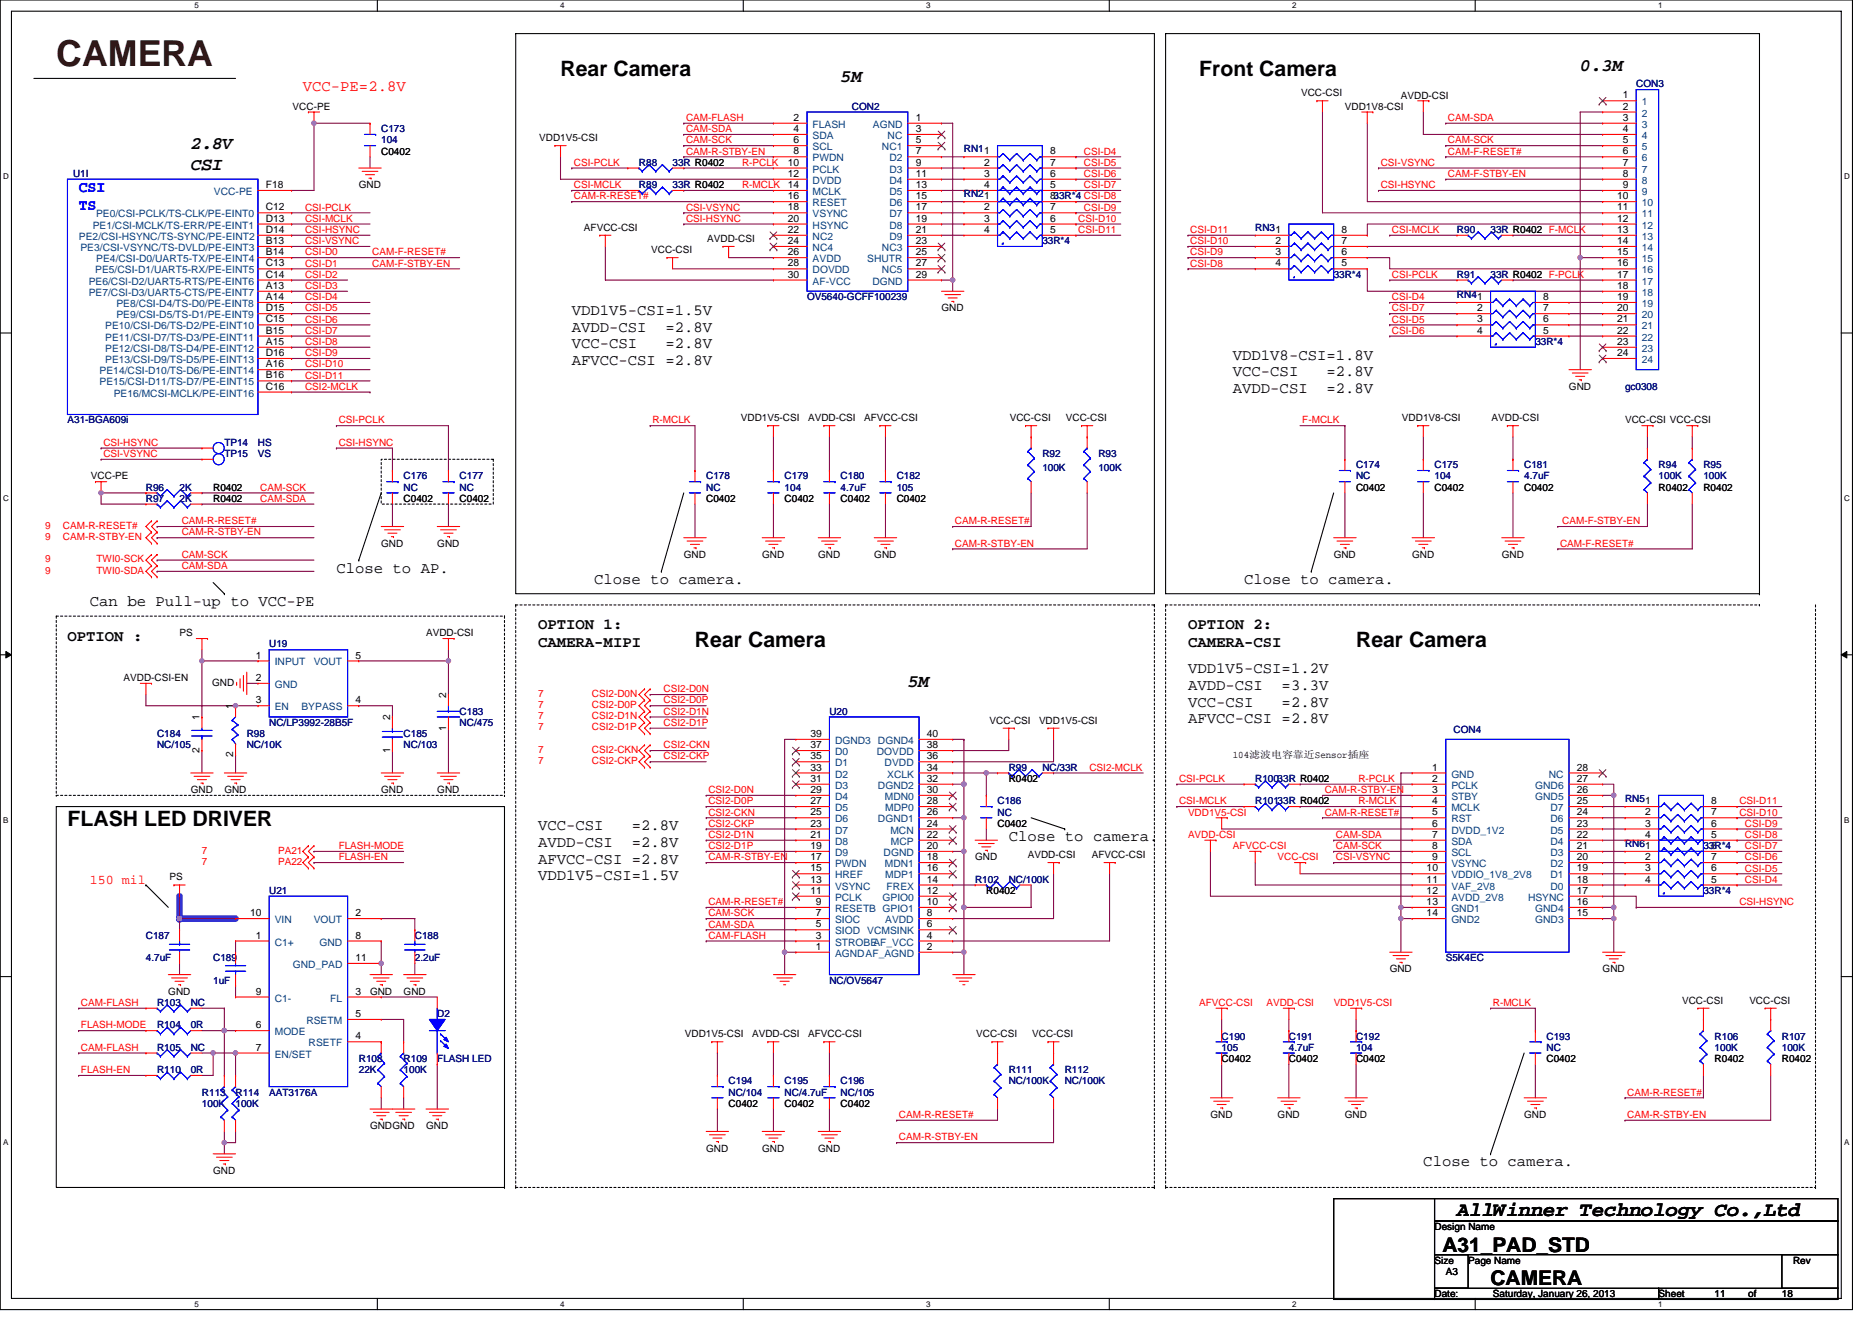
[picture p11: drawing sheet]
<svg xmlns="http://www.w3.org/2000/svg" width="297mm" height="210mm" viewBox="0 0 297 210" stroke-linecap="round" stroke-linejoin="round" font-family="sans-serif">
<defs><g id="words">
<text font-size="5.7" fill="#400000" x="8.9" y="10.5">CAMERA</text>
<g font-size="3.4">
<text x="88.9" y="12">Rear Camera</text>
<text x="190.3" y="12">Front Camera</text>
<text x="110.3" y="102.7">Rear Camera</text>
<text x="215.2" y="102.7">Rear Camera</text>
<text x="10.7" y="131.1">FLASH LED DRIVER</text>
</g>
<g font-size="3.2">
<text x="231.2" y="193">AllWinner Technology Co.,Ltd</text>
<text x="228.9" y="198.7">A31_PAD_STD</text>
<text x="236.5" y="203.9">CAMERA</text>
</g>
<g font-size="2.8">
<text x="250.7" y="11.3">0.3M</text>
<text x="133.4" y="13.1">5M</text>
<text x="30.3" y="23.7">2.8V</text>
<text x="30.3" y="27">CSI</text>
<text x="144.1" y="109.1">5M</text>
</g>
<text font-size="2.5" fill="#f00" x="48" y="14.4">VCC-PE=2.8V</text>
<g font-size="2.5" fill="#00f">
<text x="12.5" y="30.5">CSI</text>
<text x="12.5" y="33.4">TS</text>
</g>
<g font-size="2.5">
<text x="90.7" y="50">VDD1V5-CSI=1.5V</text>
<text x="90.7" y="52.6">AVDD-CSI</text>
<text x="105.6" y="52.6">=2.8V</text>
<text x="90.7" y="55.3">VCC-CSI</text>
<text x="90.7" y="57.9">AFVCC-CSI =2.8V</text>
<text x="105.6" y="55.3">=2.8V</text>
<text x="195.6" y="57.1">VDD1V8-CSI=1.8V</text>
<text x="195.6" y="59.7">VCC-CSI</text>
<text x="210.5" y="59.7">=2.8V</text>
<text x="195.6" y="62.4">AVDD-CSI</text>
<text x="210.5" y="62.4">=2.8V</text>
<text x="53.4" y="90.9">Close to AP.</text>
<text x="94.3" y="92.6">Close to camera.</text>
<text x="197.4" y="92.6">Close to camera.</text>
<text x="10.7" y="101.7">OPTION :</text>
<text x="14.3" y="96.2">Can be Pull-up to VCC-PE</text>
<text x="85.4" y="99.9">OPTION 1:</text>
<text x="188.5" y="99.9">OPTION 2:</text>
<text x="85.4" y="102.7">CAMERA-MIPI</text>
<text x="188.5" y="102.7">CAMERA-CSI</text>
<text x="188.5" y="106.9">VDD1V5-CSI=1.2V</text>
<text x="188.5" y="109.5">AVDD-CSI</text>
<text x="188.5" y="112.2">VCC-CSI</text>
<text x="203.4" y="109.5">=3.3V</text>
<text x="203.4" y="112.2">=2.8V</text>
<text x="188.5" y="114.8">AFVCC-CSI =2.8V</text>
<text x="85.4" y="131.8">VCC-CSI</text>
<text x="100.2" y="131.8">=2.8V</text>
<text x="85.4" y="134.4">AVDD-CSI</text>
<text x="85.4" y="137.1">AFVCC-CSI =2.8V</text>
<text x="100.2" y="134.4">=2.8V</text>
<text x="160.1" y="133.5">Close to camera.</text>
<text x="85.4" y="139.7">VDD1V5-CSI=1.5V</text>
<text x="225.8" y="185.1">Close to camera.</text>
</g>
<text font-size="2.1" fill="#f00" x="14.3" y="140.4">150 mil</text>
<g font-size="1.6">
<text x="46.4" y="17.4">VCC-PE</text>
<text x="206.5" y="15.3">VCC-CSI</text>
<text x="213.4" y="17.4">VDD1V8-CSI</text>
<text x="222.3" y="15.6">AVDD-CSI</text>
<text x="257.5" y="15.6">1</text>
<text x="257.5" y="17.4">2</text>
<text x="85.6" y="22.4">VDD1V5-CSI</text>
<text x="125.9" y="19.2">2</text>
<text x="125.9" y="21">4</text>
<text x="125.9" y="22.7">6</text>
<text x="145.3" y="21">3</text>
<text x="145.3" y="22.7">5</text>
<text x="145.3" y="19.2">1</text>
<text x="257.5" y="19.2">3</text>
<text x="257.5" y="21">4</text>
<text x="257.5" y="22.7">5</text>
<text x="42.2" y="29.8">F18</text>
<text x="56.9" y="29.9">GND</text>
<text x="60.5" y="24.5">C0402</text>
<text x="125" y="26.3">10</text>
<text x="125" y="28.1">12</text>
<text x="125" y="29.8">14</text>
<text x="125.9" y="24.5">8</text>
<text x="145.3" y="24.5">7</text>
<text x="145.3" y="26.3">9</text>
<text x="145.3" y="28.1">11</text>
<text x="145.3" y="29.8">13</text>
<text x="156.1" y="26.3">2</text>
<text x="156.1" y="28.1">3</text>
<text x="156.1" y="29.8">4</text>
<text x="166.6" y="24.5">8</text>
<text x="166.6" y="26.3">7</text>
<text x="166.6" y="28.1">6</text>
<text x="166.6" y="29.8">5</text>
<text x="257.5" y="24.5">6</text>
<text x="257.5" y="26.3">7</text>
<text x="257.5" y="28.1">8</text>
<text x="257.5" y="29.8">9</text>
<text x="42.2" y="33.4">C12</text>
<text x="42.2" y="35.2">D13</text>
<text x="125" y="31.6">16</text>
<text x="125" y="33.4">18</text>
<text x="125" y="35.2">20</text>
<text x="145.3" y="31.6">15</text>
<text x="145.3" y="33.4">17</text>
<text x="145.3" y="35.2">19</text>
<text x="156.1" y="33.4">2</text>
<text x="156.1" y="35.2">3</text>
<text x="166.6" y="31.6">833R*4 CSI-D8</text>
<text x="166.6" y="33.4">7</text>
<text x="166.6" y="35.2">6</text>
<text x="256.6" y="31.6">10</text>
<text x="256.6" y="33.4">11</text>
<text x="256.6" y="35.2">12</text>
<text x="42.2" y="40.5">B14</text>
<text x="42.2" y="37">D14</text>
<text x="42.2" y="38.7">B13</text>
<text x="92.7" y="36.6">AFVCC-CSI</text>
<text x="103.3" y="40.2">VCC-CSI</text>
<text x="112.2" y="38.4">AVDD-CSI</text>
<text x="125" y="37">22</text>
<text x="125" y="38.7">24</text>
<text x="125" y="40.5">26</text>
<text x="145.3" y="38.7">23</text>
<text x="145.3" y="37">21</text>
<text x="145.3" y="40.5">25</text>
<text x="156.1" y="37">4</text>
<text x="166.6" y="37">5</text>
<text x="202.4" y="38.7">2</text>
<text x="202.4" y="40.5">3</text>
<text x="212.9" y="37">8</text>
<text x="212.9" y="38.7">7</text>
<text x="212.9" y="40.5">6</text>
<text x="256.6" y="37">13</text>
<text x="256.6" y="38.7">14</text>
<text x="256.6" y="40.5">15</text>
<text x="42.2" y="42.3">C13</text>
<text x="42.2" y="47.6">A14</text>
<text x="42.2" y="44.1">C14</text>
<text x="42.2" y="45.8">A13</text>
<text x="125" y="42.3">28</text>
<text x="125" y="44.1">30</text>
<text x="145.3" y="42.3">27</text>
<text x="145.3" y="44.1">29</text>
<text x="202.4" y="42.3">4</text>
<text x="212.9" y="42.3">5</text>
<text x="244.9" y="47.6">8</text>
<text x="256.6" y="42.3">16</text>
<text x="256.6" y="44.1">17</text>
<text x="256.6" y="45.8">18</text>
<text x="256.6" y="47.6">19</text>
<text x="42.2" y="49.4">D15</text>
<text x="42.2" y="51.2">C15</text>
<text x="42.2" y="53">B15</text>
<text x="149.4" y="49.4">GND</text>
<text x="234.4" y="49.4">2</text>
<text x="234.4" y="51.2">3</text>
<text x="234.4" y="53">4</text>
<text x="244.9" y="49.4">7</text>
<text x="244.9" y="51.2">6</text>
<text x="244.9" y="53">5</text>
<text x="256.6" y="49.4">20</text>
<text x="256.6" y="51.2">21</text>
<text x="256.6" y="53">22</text>
<text x="42.2" y="54.7">A15</text>
<text x="42.2" y="56.5">D16</text>
<text x="42.2" y="58.3">A16</text>
<text x="256.6" y="54.7">23</text>
<text x="256.6" y="56.5">24</text>
<text x="42.2" y="60.1">B16</text>
<text x="42.2" y="61.8">C16</text>
<text x="249" y="61.9">GND</text>
<text x="117.6" y="66.8">VDD1V5-CSI</text>
<text x="128.2" y="66.8">AVDD-CSI</text>
<text x="137.1" y="66.8">AFVCC-CSI</text>
<text x="160.2" y="66.8">VCC-CSI</text>
<text x="169.1" y="66.8">VCC-CSI</text>
<text x="222.5" y="66.8">VDD1V8-CSI</text>
<text x="236.7" y="66.8">AVDD-CSI</text>
<text x="257.8" y="67.2">VCC-CSI VCC-CSI</text>
<text x="14.4" y="76.1">VCC-PE</text>
<text x="33.8" y="77.9">R0402</text>
<text x="215.2" y="77.9">C0402</text>
<text x="227.6" y="77.9">C0402</text>
<text x="241.8" y="77.9">C0402</text>
<text x="263.2" y="77.9">R0402</text>
<text x="270.3" y="77.9">R0402</text>
<text x="33.8" y="79.7">R0402</text>
<text x="64" y="79.7">C0402</text>
<text x="72.9" y="79.7">C0402</text>
<text x="112.1" y="79.7">C0402</text>
<text x="124.5" y="79.7">C0402</text>
<text x="133.4" y="79.7">C0402</text>
<text x="142.3" y="79.7">C0402</text>
<text x="60.5" y="86.8">GND</text>
<text x="69.4" y="86.8">GND</text>
<text x="108.5" y="88.5">GND</text>
<text x="120.9" y="88.5">GND</text>
<text x="129.8" y="88.5">GND</text>
<text x="138.7" y="88.5">GND</text>
<text x="211.6" y="88.5">GND</text>
<text x="224.1" y="88.5">GND</text>
<text x="238.3" y="88.5">GND</text>
<text x="28.5" y="101">PS</text>
<text x="67.6" y="101">AVDD-CSI</text>
<text x="40.6" y="104.5">1</text>
<text x="56.4" y="104.5">5</text>
<text x="19.6" y="108.1">AVDD-CSI-EN</text>
<text x="33.7" y="108.8">GND</text>
<text x="37" y="112.5" transform="rotate(-90 37 112.5)">1</text>
<text x="40.6" y="108.1">2</text>
<text x="40.6" y="111.6">3</text>
<text x="56.4" y="111.6">4</text>
<text x="70.8" y="110.8" transform="rotate(-90 70.8 110.8)">2</text>
<text x="31.7" y="119.5" transform="rotate(-90 31.7 119.5)">2</text>
<text x="31.7" y="114.3" transform="rotate(-90 31.7 114.3)">1</text>
<text x="61.9" y="119.5" transform="rotate(-90 61.9 119.5)">1</text>
<text x="61.9" y="114.3" transform="rotate(-90 61.9 114.3)">2</text>
<text x="70.8" y="116" transform="rotate(-90 70.8 116)">1</text>
<text x="128.6" y="118.7">37</text>
<text x="128.6" y="117">39</text>
<text x="147.1" y="117">40</text>
<text x="147.1" y="118.7">38</text>
<text x="157" y="114.9">VCC-CSI</text>
<text x="164.9" y="114.9">VDD1V5-CSI</text>
<text x="30.3" y="125.9">GND</text>
<text x="35.6" y="125.9">GND</text>
<text x="37" y="120.2" transform="rotate(-90 37 120.2)">2</text>
<text x="60.5" y="125.9">GND</text>
<text x="69.4" y="125.9">GND</text>
<text x="128.6" y="125.9">29</text>
<text x="128.6" y="124.1">31</text>
<text x="128.6" y="122.3">33</text>
<text x="128.6" y="120.5">35</text>
<text x="147.1" y="124.1">32</text>
<text x="147.1" y="125.9">30</text>
<text x="147.1" y="122.3">34</text>
<text x="147.1" y="120.5">36</text>
<text x="160.1" y="124.1">R0402</text>
<text x="195.6" y="120.4">104滤波电容靠近Sensor插座</text>
<text x="227.3" y="125.9">3</text>
<text x="227.3" y="124.1">2</text>
<text x="227.3" y="122.3">1</text>
<text x="250.2" y="122.3">28</text>
<text x="250.2" y="125.9">26</text>
<text x="250.2" y="124.1">27</text>
<text x="128.6" y="131.2">23</text>
<text x="128.6" y="129.4">25</text>
<text x="128.6" y="127.6">27</text>
<text x="147.1" y="127.6">28</text>
<text x="147.1" y="129.4">26</text>
<text x="147.1" y="131.2">24</text>
<text x="158.3" y="131.2">C0402</text>
<text x="227.3" y="131.2">6</text>
<text x="227.3" y="129.4">5</text>
<text x="227.3" y="127.6">4</text>
<text x="250.2" y="131.2">23</text>
<text x="250.2" y="129.4">24</text>
<text x="250.2" y="127.6">25</text>
<text x="261" y="129.4">2</text>
<text x="261" y="131.2">3</text>
<text x="271.5" y="127.6">8</text>
<text x="271.5" y="129.4">7</text>
<text x="271.5" y="131.2">6</text>
<text x="128.6" y="136.5">17</text>
<text x="128.6" y="134.7">19</text>
<text x="128.6" y="133">21</text>
<text x="147.1" y="133">22</text>
<text x="147.1" y="134.7">20</text>
<text x="147.1" y="136.5">18</text>
<text x="154.7" y="136.5">GND</text>
<text x="163.1" y="136.2">AVDD-CSI</text>
<text x="173.2" y="136.2">AFVCC-CSI</text>
<text x="227.3" y="133">7</text>
<text x="227.3" y="134.7">8</text>
<text x="227.3" y="136.5">9</text>
<text x="250.2" y="136.5">20</text>
<text x="250.2" y="134.7">21</text>
<text x="250.2" y="133">22</text>
<text x="261" y="136.5">2</text>
<text x="261" y="133">4</text>
<text x="271.5" y="134.7">8</text>
<text x="271.5" y="136.5">7</text>
<text x="271.5" y="133">5</text>
<text x="26.9" y="139.7">PS</text>
<text x="128.6" y="141.9">11</text>
<text x="128.6" y="140.1">13</text>
<text x="128.6" y="138.3">15</text>
<text x="129.5" y="143.6">9</text>
<text x="147.1" y="138.3">16</text>
<text x="147.1" y="140.1">14</text>
<text x="147.1" y="143.6">10</text>
<text x="147.1" y="141.9">12</text>
<text x="156.5" y="141.9">R0402</text>
<text x="226.4" y="138.3">10</text>
<text x="226.4" y="140.1">11</text>
<text x="226.4" y="141.9">12</text>
<text x="226.4" y="143.6">13</text>
<text x="250.2" y="143.6">16</text>
<text x="250.2" y="141.9">17</text>
<text x="250.2" y="140.1">18</text>
<text x="250.2" y="138.3">19</text>
<text x="261" y="138.3">3</text>
<text x="261" y="140.1">4</text>
<text x="271.5" y="138.3">6</text>
<text x="271.5" y="140.1">5</text>
<text x="39.7" y="145.4">10</text>
<text x="40.6" y="149">1</text>
<text x="56.4" y="149">8</text>
<text x="56.4" y="145.4">2</text>
<text x="129.5" y="149">3</text>
<text x="129.5" y="147.2">5</text>
<text x="129.5" y="145.4">7</text>
<text x="147.1" y="147.2">6</text>
<text x="147.1" y="149">4</text>
<text x="147.1" y="145.4">8</text>
<text x="226.4" y="145.4">14</text>
<text x="250.2" y="145.4">15</text>
<text x="56.4" y="152.5">11</text>
<text x="129.5" y="150.7">1</text>
<text x="147.1" y="150.7">2</text>
<text x="220.5" y="154.3">GND</text>
<text x="254.3" y="154.3">GND</text>
<text x="26.7" y="157.9">GND</text>
<text x="40.6" y="157.9">9</text>
<text x="56.4" y="157.9">3</text>
<text x="56.4" y="161.4">5</text>
<text x="58.7" y="157.9">GND</text>
<text x="64" y="157.9">GND</text>
<text x="266.9" y="159.3">VCC-CSI</text>
<text x="277.6" y="159.3">VCC-CSI</text>
<text x="40.6" y="163.2">6</text>
<text x="40.6" y="166.8">7</text>
<text x="56.4" y="165">4</text>
<text x="108.7" y="164.6">VDD1V5-CSI</text>
<text x="119.3" y="164.6">AVDD-CSI</text>
<text x="128.2" y="164.6">AFVCC-CSI</text>
<text x="154.9" y="164.6">VCC-CSI</text>
<text x="163.8" y="164.6">VCC-CSI</text>
<text x="193.8" y="168.6">C0402</text>
<text x="204.5" y="168.6">C0402</text>
<text x="215.2" y="168.6">C0402</text>
<text x="245.4" y="168.6">C0402</text>
<text x="272.1" y="168.6">R0402</text>
<text x="282.7" y="168.6">R0402</text>
<text x="58.7" y="179.2">GNDGND</text>
<text x="67.6" y="179.2">GND</text>
<text x="115.6" y="175.7">C0402</text>
<text x="124.5" y="175.7">C0402</text>
<text x="133.4" y="175.7">C0402</text>
<text x="192.1" y="177.4">GND</text>
<text x="202.7" y="177.4">GND</text>
<text x="213.4" y="177.4">GND</text>
<text x="241.8" y="177.4">GND</text>
<text x="112.1" y="182.8">GND</text>
<text x="120.9" y="182.8">GND</text>
<text x="129.8" y="182.8">GND</text>
<text x="33.8" y="186.3">GND</text>
<text x="227.6" y="195.2">Design Name</text>
<text x="227.6" y="200.6">Size</text>
<text x="229.4" y="202.3">A3</text>
<text x="233" y="200.6">Page Name</text>
<text x="284.5" y="200.6">Rev</text>
<text x="227.6" y="205.9">Date:</text>
<text x="236.9" y="205.9">Saturday, January 26, 2013</text>
<text x="263.2" y="205.9">Sheet</text>
<text x="272.1" y="205.9">11</text>
<text x="277.4" y="205.9">of</text>
<text x="282.7" y="205.9">18</text>
</g>
<g font-size="1.6" fill="#000080">
<text x="135.2" y="17.4">CON2</text>
<text x="259.6" y="13.9">CON3</text>
<text x="60.5" y="21">C173</text>
<text x="60.5" y="22.8">104</text>
<text x="11.6" y="28.1">U1I</text>
<text x="101.4" y="26.3">R88</text>
<text x="101.4" y="29.9">R89</text>
<text x="106.7" y="26.3">33R R0402</text>
<text x="106.7" y="29.9">33R R0402</text>
<text x="152.9" y="24.2">RN11</text>
<text x="152.9" y="31.3">RN21</text>
<text x="165.4" y="38.8">33R*4</text>
<text x="199.2" y="36.6">RN31</text>
<text x="231.2" y="37">R90</text>
<text x="236.5" y="37">33R R0402 F-MCLK</text>
<text x="128.1" y="47.6">OV5640-GCFF100239</text>
<text x="211.6" y="44.1">33R*4</text>
<text x="231.2" y="47.3">RN41</text>
<text x="231.2" y="44.1">R91</text>
<text x="236.5" y="44.1">33R R0402 F-PCLK</text>
<text x="243.6" y="54.8">33R*4</text>
<text x="257.8" y="61.9">gc0308</text>
<text x="10.7" y="67.2">A31-BGA609i</text>
<text x="35.6" y="70.8">TP14</text>
<text x="40.9" y="70.8">HS</text>
<text x="23.2" y="77.9">R96</text>
<text x="28.5" y="77.9">2K</text>
<text x="35.6" y="72.5">TP15</text>
<text x="40.9" y="72.5">VS</text>
<text x="64" y="76.1">C176</text>
<text x="64" y="77.9">NC</text>
<text x="72.9" y="76.1">C177</text>
<text x="72.9" y="77.9">NC</text>
<text x="112.1" y="76.1">C178</text>
<text x="112.1" y="77.9">NC</text>
<text x="124.5" y="76.1">C179</text>
<text x="124.5" y="77.9">104</text>
<text x="133.4" y="76.1">C180</text>
<text x="133.4" y="77.9">4.7uF</text>
<text x="142.3" y="76.1">C182</text>
<text x="142.3" y="77.9">105</text>
<text x="165.4" y="72.5">R92</text>
<text x="165.4" y="74.7">100K</text>
<text x="174.3" y="72.5">R93</text>
<text x="174.3" y="74.7">100K</text>
<text x="215.2" y="74.3">C174</text>
<text x="215.2" y="76.1">NC</text>
<text x="227.6" y="74.3">C175</text>
<text x="227.6" y="76.1">104</text>
<text x="241.8" y="74.3">C181</text>
<text x="241.8" y="76.1">4.7uF</text>
<text x="263.2" y="74.3">R94</text>
<text x="263.2" y="76.1">100K</text>
<text x="270.3" y="74.3">R95</text>
<text x="270.3" y="76.1">100K</text>
<text x="23.2" y="79.7">R97</text>
<text x="28.5" y="79.7">2K</text>
<text x="42.7" y="102.8">U19</text>
<text x="72.9" y="113.4">C183</text>
<text x="131.6" y="113.4">U20</text>
<text x="24.9" y="117">C184</text>
<text x="24.9" y="118.8">NC/105</text>
<text x="39.2" y="117">R98</text>
<text x="39.2" y="118.8">NC/10K</text>
<text x="42.7" y="115.2">NC/LP3992-28B5F</text>
<text x="64" y="117">C185</text>
<text x="64" y="118.8">NC/103</text>
<text x="72.9" y="115.2">NC/475</text>
<text x="230.6" y="116.3">CON4</text>
<text x="160.1" y="122.3">R99</text>
<text x="165.4" y="122.3">NC/33R</text>
<text x="199.2" y="124.1">R10033R R0402</text>
<text x="158.3" y="127.7">C186</text>
<text x="158.3" y="129.4">NC</text>
<text x="199.2" y="127.7">R10133R R0402</text>
<text x="257.8" y="127.3">RN51</text>
<text x="257.8" y="134.4">RN61</text>
<text x="270.3" y="134.8">33R*4</text>
<text x="42.7" y="141.9">U21</text>
<text x="154.7" y="140.1">R102</text>
<text x="160.1" y="140.1">NC/100K</text>
<text x="270.3" y="141.9">33R*4</text>
<text x="23.2" y="149">C187</text>
<text x="65.8" y="149">C188</text>
<text x="23.2" y="152.5">4.7uF</text>
<text x="33.8" y="152.5">C189</text>
<text x="65.8" y="152.5">2.2uF</text>
<text x="229.4" y="152.5">S5K4EC</text>
<text x="24.9" y="159.7">R103</text>
<text x="30.3" y="159.7">NC</text>
<text x="33.8" y="156.1">1uF</text>
<text x="69.4" y="161.4">D2</text>
<text x="131.6" y="156.1">NC/OV5647</text>
<text x="24.9" y="163.2">R104</text>
<text x="24.9" y="166.8">R105</text>
<text x="30.3" y="163.2">0R</text>
<text x="30.3" y="166.8">NC</text>
<text x="193.8" y="165">C190</text>
<text x="193.8" y="166.8">105</text>
<text x="204.5" y="165">C191</text>
<text x="204.5" y="166.8">4.7uF</text>
<text x="215.2" y="165">C192</text>
<text x="215.2" y="166.8">104</text>
<text x="245.4" y="165">C193</text>
<text x="245.4" y="166.8">NC</text>
<text x="272.1" y="165">R106</text>
<text x="272.1" y="166.8">100K</text>
<text x="282.7" y="165">R107</text>
<text x="282.7" y="166.8">100K</text>
<text x="24.9" y="170.3">R110</text>
<text x="30.3" y="170.3">0R</text>
<text x="32" y="173.9">R113</text>
<text x="37.4" y="173.9">R114</text>
<text x="42.7" y="173.9">AAT3176A</text>
<text x="56.9" y="168.6">R108</text>
<text x="56.9" y="170.3">22K</text>
<text x="64" y="168.6">R109</text>
<text x="64" y="170.3">100K</text>
<text x="69.4" y="168.6">FLASH LED</text>
<text x="115.6" y="172.1">C194</text>
<text x="115.6" y="173.9">NC/104</text>
<text x="124.5" y="172.1">C195</text>
<text x="124.5" y="173.9">NC/4.7uF</text>
<text x="133.4" y="172.1">C196</text>
<text x="133.4" y="173.9">NC/105</text>
<text x="160.1" y="170.3">R111</text>
<text x="160.1" y="172.1">NC/100K</text>
<text x="168.9" y="170.3">R112</text>
<text x="168.9" y="172.1">NC/100K</text>
<text x="32" y="175.7">100K</text>
<text x="37.4" y="175.7">100K</text>
</g>
<g font-size="1.6" fill="#004080">
<text x="260.5" y="16.7">1</text>
<text x="128.9" y="20.3">FLASH</text>
<text x="128.9" y="22.1">SDA</text>
<text x="128.9" y="23.8">SCL</text>
<text x="138.5" y="20.3">AGND</text>
<text x="140" y="23.8">NC1</text>
<text x="140.8" y="22.1">NC</text>
<text x="260.5" y="18.5">2</text>
<text x="260.5" y="20.3">3</text>
<text x="260.5" y="22.1">4</text>
<text x="260.5" y="23.8">5</text>
<text x="128.9" y="25.6">PWDN</text>
<text x="128.9" y="27.4">PCLK</text>
<text x="128.9" y="29.2">DVDD</text>
<text x="141.1" y="25.6">D2</text>
<text x="141.1" y="27.4">D3</text>
<text x="141.1" y="29.2">D4</text>
<text x="260.5" y="25.6">6</text>
<text x="260.5" y="27.4">7</text>
<text x="260.5" y="29.2">8</text>
<text x="15.2" y="34.5">PE0/CSI-PCLK/TS-CLK/PE-EINT0</text>
<text x="33.9" y="30.9">VCC-PE</text>
<text x="128.9" y="30.9">MCLK</text>
<text x="128.9" y="32.7">RESET</text>
<text x="128.9" y="34.5">VSYNC</text>
<text x="141.1" y="30.9">D5</text>
<text x="141.1" y="32.7">D6</text>
<text x="141.1" y="34.5">D7</text>
<text x="260.5" y="30.9">9</text>
<text x="260.5" y="32.7">10</text>
<text x="260.5" y="34.5">11</text>
<text x="12.5" y="38.1">PE2/CSI-HSYNC/TS-SYNC/PE-EINT2</text>
<text x="12.8" y="39.8">PE3/CSI-VSYNC/TS-DVLD/PE-EINT3</text>
<text x="14.7" y="36.3">PE1/CSI-MCLK/TS-ERR/PE-EINT1</text>
<text x="15.3" y="41.6">PE4/CSI-D0/UART5-TX/PE-EINT4</text>
<text x="128.9" y="36.3">HSYNC</text>
<text x="128.9" y="38.1">NC2</text>
<text x="128.9" y="39.8">NC4</text>
<text x="128.9" y="41.6">AVDD</text>
<text x="137.6" y="41.6">SHUTR</text>
<text x="140" y="39.8">NC3</text>
<text x="141.1" y="36.3">D8</text>
<text x="141.1" y="38.1">D9</text>
<text x="260.5" y="36.3">12</text>
<text x="260.5" y="38.1">13</text>
<text x="260.5" y="39.8">14</text>
<text x="260.5" y="41.6">15</text>
<text x="14.1" y="45.2">PE6/CSI-D2/UART5-RTS/PE-EINT6</text>
<text x="14.1" y="46.9">PE7/CSI-D3/UART5-CTS/PE-EINT7</text>
<text x="15.1" y="43.4">PE5/CSI-D1/UART5-RX/PE-EINT5</text>
<text x="128.9" y="43.4">DOVDD</text>
<text x="128.9" y="45.2">AF-VCC</text>
<text x="138.4" y="45.2">DGND</text>
<text x="140" y="43.4">NC5</text>
<text x="260.5" y="43.4">16</text>
<text x="260.5" y="45.2">17</text>
<text x="260.5" y="46.9">18</text>
<text x="16.7" y="52.3">PE10/CSI-D6/TS-D2/PE-EINT10</text>
<text x="18.5" y="48.7">PE8/CSI-D4/TS-D0/PE-EINT8</text>
<text x="18.5" y="50.5">PE9/CSI-D5/TS-D1/PE-EINT9</text>
<text x="260.5" y="48.7">19</text>
<text x="260.5" y="50.5">20</text>
<text x="260.5" y="52.3">21</text>
<text x="15.8" y="59.4">PE14/CSI-D10/TS-D6/PE-EINT14</text>
<text x="16.7" y="54.1">PE11/CSI-D7/TS-D3/PE-EINT11</text>
<text x="16.7" y="55.8">PE12/CSI-D8/TS-D4/PE-EINT12</text>
<text x="16.7" y="57.6">PE13/CSI-D9/TS-D5/PE-EINT13</text>
<text x="260.5" y="54.1">22</text>
<text x="260.5" y="55.8">23</text>
<text x="260.5" y="57.6">24</text>
<text x="15.8" y="61.2">PE15/CSI-D11/TS-D7/PE-EINT15</text>
<text x="18.1" y="62.9">PE16/MCSI-MCLK/PE-EINT16</text>
<text x="43.6" y="105.6">INPUT</text>
<text x="49.8" y="105.6">VOUT</text>
<text x="43.6" y="109.2">GND</text>
<text x="43.6" y="112.7">EN</text>
<text x="47.8" y="112.7">BYPASS</text>
<text x="132.5" y="119.8">D0</text>
<text x="132.5" y="118.1">DGND3 DGND4</text>
<text x="139.1" y="119.8">DOVDD</text>
<text x="132.5" y="125.2">D3</text>
<text x="132.5" y="123.4">D2</text>
<text x="132.5" y="121.6">D1</text>
<text x="139.3" y="125.2">DGND2</text>
<text x="140.4" y="121.6">DVDD</text>
<text x="140.8" y="123.4">XCLK</text>
<text x="230.3" y="125.2">PCLK</text>
<text x="230.3" y="123.4">GND</text>
<text x="243.6" y="125.2">GND6</text>
<text x="245.7" y="123.4">NC</text>
<text x="132.5" y="130.5">D6</text>
<text x="132.5" y="128.7">D5</text>
<text x="132.5" y="127">D4</text>
<text x="139.3" y="130.5">DGND1</text>
<text x="140.4" y="127">MDN0</text>
<text x="140.5" y="128.7">MDP0</text>
<text x="230.3" y="127">STBY</text>
<text x="230.3" y="130.5">RST</text>
<text x="230.3" y="128.7">MCLK</text>
<text x="243.6" y="127">GND5</text>
<text x="246" y="130.5">D6</text>
<text x="246" y="128.7">D7</text>
<text x="132.5" y="137.6">PWDN</text>
<text x="132.5" y="135.8">D9</text>
<text x="132.5" y="134.1">D8</text>
<text x="132.5" y="132.3">D7</text>
<text x="140.2" y="135.8">DGND</text>
<text x="140.4" y="137.6">MDN1</text>
<text x="141.3" y="132.3">MCN</text>
<text x="141.4" y="134.1">MCP</text>
<text x="230.3" y="134.1">SDA</text>
<text x="230.3" y="132.3">DVDD_1V2</text>
<text x="230.3" y="135.8">SCL</text>
<text x="230.3" y="137.6">VSYNC</text>
<text x="246" y="137.6">D2</text>
<text x="246" y="135.8">D3</text>
<text x="246" y="134.1">D4</text>
<text x="246" y="132.3">D5</text>
<text x="132.5" y="143">PCLK</text>
<text x="132.5" y="141.2">VSYNC</text>
<text x="132.5" y="139.4">HREF</text>
<text x="140" y="143">GPIO0</text>
<text x="140.5" y="139.4">MDP1</text>
<text x="140.7" y="141.2">FREX</text>
<text x="230.3" y="139.4">VDDIO_1V8_2V8</text>
<text x="230.3" y="141.2">VAF_2V8</text>
<text x="230.3" y="143">AVDD_2V8</text>
<text x="242.5" y="143">HSYNC</text>
<text x="246" y="141.2">D0</text>
<text x="246" y="139.4">D1</text>
<text x="43.6" y="146.5">VIN</text>
<text x="49.8" y="146.5">VOUT</text>
<text x="132.5" y="148.3">SIOD VCMSINK</text>
<text x="132.5" y="146.5">SIOC</text>
<text x="132.5" y="144.7">RESETB GPIO1</text>
<text x="140.5" y="146.5">AVDD</text>
<text x="230.3" y="144.7">GND1</text>
<text x="230.3" y="146.5">GND2</text>
<text x="243.6" y="146.5">GND3</text>
<text x="243.6" y="144.7">GND4</text>
<text x="43.6" y="150.1">C1+</text>
<text x="46.5" y="153.6">GND_PAD</text>
<text x="50.7" y="150.1">GND</text>
<text x="132.5" y="151.8">AGNDAF_AGND</text>
<text x="132.5" y="150.1">STROBEAF_VCC</text>
<text x="43.6" y="159">C1-</text>
<text x="52.4" y="159">FL</text>
<text x="43.6" y="164.3">MODE</text>
<text x="43.6" y="167.9">EN/SET</text>
<text x="48.6" y="162.5">RSETM</text>
<text x="49" y="166.1">RSETF</text>
</g>
<g font-size="1.6" fill="#f00">
<text x="108.9" y="22.8">CAM-SCK</text>
<text x="108.9" y="21">CAM-SDA</text>
<text x="108.9" y="19.2">CAM-FLASH</text>
<text x="229.8" y="22.8">CAM-SCK</text>
<text x="229.8" y="19.2">CAM-SDA</text>
<text x="91.1" y="29.9">CSI-MCLK</text>
<text x="91.1" y="26.3">CSI-PCLK</text>
<text x="108.9" y="24.5">CAM-R-STBY-EN</text>
<text x="117.7" y="26.3">R-PCLK</text>
<text x="117.7" y="29.9">R-MCLK</text>
<text x="172" y="29.9">CSI-D7</text>
<text x="172" y="28.1">CSI-D6</text>
<text x="172" y="26.3">CSI-D5</text>
<text x="172" y="24.5">CSI-D4</text>
<text x="219.1" y="26.3">CSI-VSYNC</text>
<text x="219.1" y="29.9">CSI-HSYNC</text>
<text x="229.8" y="24.5">CAM-F-RESET#</text>
<text x="229.8" y="28.1">CAM-F-STBY-EN</text>
<text x="48.4" y="33.4">CSI-PCLK</text>
<text x="48.4" y="35.2">CSI-MCLK</text>
<text x="91.1" y="31.6">CAM-R-RESET#</text>
<text x="108.9" y="35.2">CSI-HSYNC</text>
<text x="108.9" y="33.4">CSI-VSYNC</text>
<text x="171.1" y="35.2">CSI-D10</text>
<text x="172" y="33.4">CSI-D9</text>
<text x="48.4" y="37">CSI-HSYNC</text>
<text x="48.4" y="38.8">CSI-VSYNC</text>
<text x="48.4" y="40.5">CSI-D0</text>
<text x="59.1" y="40.5">CAM-F-RESET#</text>
<text x="171.1" y="37">CSI-D11</text>
<text x="188.9" y="38.8">CSI-D10</text>
<text x="188.9" y="40.5">CSI-D9</text>
<text x="188.9" y="37">CSI-D11</text>
<text x="220.9" y="37">CSI-MCLK</text>
<text x="48.4" y="42.3">CSI-D1</text>
<text x="48.4" y="44.1">CSI-D2</text>
<text x="48.4" y="45.9">CSI-D3</text>
<text x="48.4" y="47.6">CSI-D4</text>
<text x="59.1" y="42.3">CAM-F-STBY-EN</text>
<text x="188.9" y="42.3">CSI-D8</text>
<text x="220.9" y="47.6">CSI-D4</text>
<text x="220.9" y="44.1">CSI-PCLK</text>
<text x="48.4" y="49.4">CSI-D5</text>
<text x="48.4" y="51.2">CSI-D6</text>
<text x="48.4" y="53">CSI-D7</text>
<text x="220.9" y="49.4">CSI-D7</text>
<text x="220.9" y="51.2">CSI-D5</text>
<text x="220.9" y="53">CSI-D6</text>
<text x="48.4" y="54.8">CSI-D8</text>
<text x="48.4" y="56.5">CSI-D9</text>
<text x="48.4" y="58.3">CSI-D10</text>
<text x="48.4" y="60.1">CSI-D11</text>
<text x="48.4" y="61.9">CSI2-MCLK</text>
<text x="16.4" y="70.8">CSI-HSYNC</text>
<text x="53.7" y="67.2">CSI-PCLK</text>
<text x="53.7" y="70.8">CSI-HSYNC</text>
<text x="103.5" y="67.2">R-MCLK</text>
<text x="206.6" y="67.2">F-MCLK</text>
<text x="16.4" y="72.5">CSI-VSYNC</text>
<text x="41.3" y="77.9">CAM-SCK</text>
<text x="7.2" y="83.9">9</text>
<text x="10" y="83.9">CAM-R-RESET#</text>
<text x="28.8" y="83.2">CAM-R-RESET#</text>
<text x="41.3" y="79.7">CAM-SDA</text>
<text x="151.5" y="83.2">CAM-R-RESET#</text>
<text x="247.9" y="83.2">CAM-F-STBY-EN</text>
<text x="7.2" y="85.7">9</text>
<text x="7.2" y="89.3">9</text>
<text x="10" y="85.7">CAM-R-STBY-EN</text>
<text x="15.3" y="89.3">TWI0-SCK</text>
<text x="28.8" y="88.5">CAM-SCK</text>
<text x="28.8" y="85">CAM-R-STBY-EN</text>
<text x="151.5" y="86.8">CAM-R-STBY-EN</text>
<text x="247.5" y="86.8">CAM-F-RESET#</text>
<text x="7.2" y="91">9</text>
<text x="15.3" y="91">TWI0-SDA</text>
<text x="28.8" y="90.3">CAM-SDA</text>
<text x="85.4" y="110.6">7</text>
<text x="85.4" y="112.4">7</text>
<text x="93.9" y="110.6">CSI2-D0N</text>
<text x="93.9" y="112.4">CSI2-D0P</text>
<text x="105.3" y="109.9">CSI2-D0N</text>
<text x="105.3" y="111.7">CSI2-D0P</text>
<text x="105.3" y="113.4">CSI2-D1N</text>
<text x="85.4" y="114.2">7</text>
<text x="85.4" y="115.9">7</text>
<text x="85.4" y="119.5">7</text>
<text x="93.9" y="114.2">CSI2-D1N</text>
<text x="93.9" y="115.9">CSI2-D1P</text>
<text x="93.9" y="119.5">CSI2-CKN</text>
<text x="105.3" y="115.2">CSI2-D1P</text>
<text x="105.3" y="118.8">CSI2-CKN</text>
<text x="85.4" y="121.3">7</text>
<text x="93.9" y="121.3">CSI2-CKP</text>
<text x="105.3" y="120.5">CSI2-CKP</text>
<text x="112.4" y="125.9">CSI2-D0N</text>
<text x="172.9" y="122.3">CSI2-MCLK</text>
<text x="187.1" y="124.1">CSI-PCLK</text>
<text x="210.2" y="125.9">CAM-R-STBY-EN</text>
<text x="215.5" y="124.1">R-PCLK</text>
<text x="112.4" y="131.2">CSI2-CKP</text>
<text x="112.4" y="129.4">CSI2-CKN</text>
<text x="112.4" y="127.7">CSI2-D0P</text>
<text x="187.1" y="127.7">CSI-MCLK</text>
<text x="188.5" y="129.4">VDD1V5-CSI</text>
<text x="210.2" y="129.4">CAM-R-RESET#</text>
<text x="215.5" y="127.7">R-MCLK</text>
<text x="276" y="127.7">CSI-D11</text>
<text x="276" y="129.4">CSI-D10</text>
<text x="276.9" y="131.2">CSI-D9</text>
<text x="32" y="135.5">7</text>
<text x="32" y="137.3">7</text>
<text x="44.1" y="135.5">PA21</text>
<text x="44.1" y="137.3">PA22</text>
<text x="53.7" y="134.8">FLASH-MODE</text>
<text x="53.7" y="136.5">FLASH-EN</text>
<text x="112.4" y="136.5">CAM-R-STBY-EN</text>
<text x="112.4" y="134.8">CSI2-D1P</text>
<text x="112.4" y="133">CSI2-D1N</text>
<text x="188.5" y="133">AVDD-CSI</text>
<text x="195.6" y="134.8">AFVCC-CSI</text>
<text x="202.7" y="136.5">VCC-CSI</text>
<text x="212" y="133">CAM-SDA</text>
<text x="212" y="134.8">CAM-SCK</text>
<text x="212" y="136.5">CSI-VSYNC</text>
<text x="276.9" y="133">CSI-D8</text>
<text x="276.9" y="134.8">CSI-D7</text>
<text x="276.9" y="136.5">CSI-D6</text>
<text x="112.4" y="143.7">CAM-R-RESET#</text>
<text x="276" y="143.7">CSI-HSYNC</text>
<text x="276.9" y="138.3">CSI-D5</text>
<text x="276.9" y="140.1">CSI-D4</text>
<text x="112.4" y="147.2">CAM-SDA</text>
<text x="112.4" y="145.4">CAM-SCK</text>
<text x="112.4" y="149">CAM-FLASH</text>
<text x="12.8" y="159.7">CAM-FLASH</text>
<text x="190.3" y="159.7">AFVCC-CSI</text>
<text x="201" y="159.7">AVDD-CSI</text>
<text x="211.6" y="159.7">VDD1V5-CSI</text>
<text x="236.9" y="159.7">R-MCLK</text>
<text x="12.8" y="163.2">FLASH-MODE</text>
<text x="12.8" y="166.8">CAM-FLASH</text>
<text x="12.8" y="170.3">FLASH-EN</text>
<text x="258.2" y="173.9">CAM-R-RESET#</text>
<text x="142.6" y="177.4">CAM-R-RESET#</text>
<text x="258.2" y="177.4">CAM-R-STBY-EN</text>
<text x="142.6" y="181">CAM-R-STBY-EN</text>
</g>
<g font-size="1.3">
<text x="30.8" y="1.3">5</text>
<text x="88.9" y="1.3">4</text>
<text x="147" y="1.3">3</text>
<text x="205" y="1.3">2</text>
<text x="263.1" y="1.3">1</text>
<text x=".5" y="28.4">D</text>
<text x="292.6" y="28.4">D</text>
<text x=".5" y="79.5">C</text>
<text x="292.6" y="79.5">C</text>
<text x=".5" y="130.6">B</text>
<text x="292.6" y="130.6">B</text>
<text x=".5" y="181.7">A</text>
<text x="292.6" y="181.7">A</text>
<text x="30.8" y="207.4">5</text>
<text x="88.9" y="207.4">4</text>
<text x="147" y="207.4">3</text>
<text x="205" y="207.4">2</text>
<text x="263.1" y="207.4">1</text>
</g>
</g></defs>
<path d="M0 0h293.9v207.9h-293.9zM1.8 1.8h290.4v204.3h-290.4z" fill="none" stroke="#000" stroke-width=".17"/>
<g fill="#fff">
<path d="M30.8 .2h.7v1.4h-.7z"/>
<path d="M30.8 206.3h.7v1.4h-.7z"/>
</g>
<path d="M59.9 0v1.8M59.9 206.1v1.8" fill="none" stroke="#000" stroke-width=".17"/>
<g fill="#fff">
<path d="M88.9 .2h.7v1.4h-.7z"/>
<path d="M88.9 206.3h.7v1.4h-.7z"/>
</g>
<path d="M117.9 0v1.8M117.9 206.1v1.8" fill="none" stroke="#000" stroke-width=".17"/>
<g fill="#fff">
<path d="M147 .2h.7v1.4h-.7z"/>
<path d="M147 206.3h.7v1.4h-.7z"/>
</g>
<path d="M176 0v1.8M176 206.1v1.8" fill="none" stroke="#000" stroke-width=".17"/>
<g fill="#fff">
<path d="M205 .2h.7v1.4h-.7z"/>
<path d="M205 206.3h.7v1.4h-.7z"/>
</g>
<path d="M234.1 0v1.8M234.1 206.1v1.8" fill="none" stroke="#000" stroke-width=".17"/>
<g fill="#fff">
<path d="M263.1 .2h.7v1.4h-.7z"/>
<path d="M263.1 206.3h.7v1.4h-.7z"/>
<path d="M.5 27.3h.9v1.4h-.9z"/>
<path d="M292.6 27.3h.9v1.4h-.9z"/>
<path d="M.5 78.4h.9v1.4h-.9z"/>
<path d="M292.6 78.4h.9v1.4h-.9z"/>
</g>
<path d="M0 52.9h1.8M292.2 52.9h1.7" fill="none" stroke="#000" stroke-width=".17"/>
<g fill="#fff">
<path d="M.5 129.5h.8v1.4h-.8z"/>
<path d="M292.6 129.5h.9v1.4h-.9z"/>
</g>
<path d="M0 103.9h1.8M292.2 103.9h1.7" fill="none" stroke="#000" stroke-width=".17"/>
<path d="M.9 103.4l.9 .5-.9 .5zM292.2 103.9l.8-.5v1z" fill="#000" stroke="#000" stroke-width=".16"/>
<g fill="#fff">
<path d="M.5 180.5h.8v1.4h-.8z"/>
<path d="M292.6 180.5h.9v1.4h-.9z"/>
</g>
<g fill="none" stroke="#000" stroke-width=".17">
<path d="M5.4 12.4h32M81.8 5.3h101.4v88.9h-101.4zM185 5.3h94.2v88.9h-94.2zM60.5 78.2l-3.6 10.7M108.5 78.2l-3.6 12.5M211.6 78.2l-3.5 12.5M33.8 92.5l1.8 1.7M35.6 94.2h.1M56.9 88.9h.1M104.9 90.7h.1M208.1 90.7h.1M279.2 94.2h.1"/>
<path d="M8.9 128h71.1v60.5h-71.1zM163.6 129.8l5.3 1.8M168.9 131.6h.1M0 155h1.8M23.2 140.5h.1M23.2 140.5l3.5 3.5M292.2 155h1.7M241.8 167.1l-5.3 16M80 188.5h.1M211.6 190.2h16v16h-16zM227.6 190.2h64v3.6h-64zM227.6 193.8h64v5.3h-64z"/>
<path d="M227.6 199.1h5.4v5.4h-5.4zM236.5 183.1h.1M282.7 199.1h8.9v5.4h-8.9zM227.6 204.5h35.6v1.7h-35.6zM263.2 204.5h28.4v1.7h-28.4z"/>
</g>
<g fill="none" stroke="#000" stroke-width=".17" stroke-dasharray=".3 .3">
<path d="M60.5 72.9h17.8v7.1h-17.8zM8.9 97.8h71.1M8.9 97.8v28.4M80 97.8h.1M80 97.8v28.4M81.8 96v92.5M81.8 96h101.4M183.2 96h.1M183.2 96v92.5M185 96v92.5M185 96h94.2M279.2 96h.1"/>
<path d="M288.1 96v92.5M8.9 126.2h71.1M8.9 126.2h.1M80 126.2h.1M81.8 188.5h.1M81.8 188.5h101.4M183.2 188.5h.1M185 188.5h.1M185 188.5h103.1M288.1 188.5h.1"/>
</g>
<path d="M28.5 145.8h8.9M28.5 145.8h.1M28.5 142.2v3.6" fill="none" stroke="#8000ff" stroke-width="1.1"/>
<g fill="none" stroke="#800040" stroke-width=".17">
<path d="M49.8 19.6v10.6h-3.5M49.8 19.6h.1M49.8 19.6h8.9M108.5 19.6h.1M108.5 19.6h14.2M149.4 19.6h1.8v24.8M209.8 17.8v16h44.5M217 19.6v12.4h37.3M225.8 17.8v3.5h28.5M229.4 19.6h.1M229.4 19.6h24.9M254.3 17.8h-3.6v23.1"/>
<path d="M46.3 33.8h.1M46.3 35.6h.1M46.3 37.3h.1M46.3 39.1h.1M46.3 33.8h12.4M46.3 35.6h12.4M46.3 37.3h12.4M46.3 39.1h12.4M58.7 24.9v1.8M88.9 24.9v3.5h33.8M90.7 32h.1M90.7 30.2h.1"/>
<path d="M90.7 26.7h.1M90.7 26.7h8.9M90.7 30.2h8.9M90.7 32h32M96.1 39.1v5.3h26.6M108.5 24.9h.1M108.5 23.1h.1M108.5 21.3h.1M108.5 35.6h.1M108.5 33.8h.1M108.5 26.7h.1M108.5 30.2h.1"/>
<path d="M108.5 33.8h14.2M108.5 35.6h14.2M108.5 23.1h14.2M108.5 24.9h14.2M108.5 26.7h14.2M108.5 30.2h14.2M108.5 21.3h14.2M149.4 24.9h3.5M149.4 26.7h3.5M149.4 28.4h3.5M149.4 30.2h3.5M149.4 32h3.5"/>
<path d="M149.4 33.8h3.5M149.4 35.6h3.5M149.4 37.3h3.5M170.7 30.2h.1M170.7 28.4h.1M170.7 26.7h.1M170.7 24.9h.1M170.7 37.3h.1M170.7 35.6h.1M170.7 33.8h.1M170.7 32h.1M170.7 33.8h7.1"/>
<path d="M170.7 35.6h7.1M170.7 37.3h7.1M170.7 24.9h7.1M170.7 28.4h7.1M170.7 26.7h7.1M170.7 30.2h7.1M170.7 32h7.1M188.5 39.1h.1M188.5 37.3h.1M188.5 37.3h10.7M188.5 39.1h10.7M217 39.1h37.3"/>
<path d="M218.7 26.7h.1M218.7 30.2h.1M218.7 26.7h35.6M218.7 30.2h35.6M220.5 37.3h.1M220.5 37.3h10.7M229.4 23.1h.1M229.4 24.9h.1M229.4 28.4h.1M229.4 23.1h24.9M229.4 24.9h24.9M229.4 28.4h24.9"/>
<path d="M240.1 37.3h.1M240.1 37.3h14.2M254.3 35.6h-37.3v1.7M46.3 40.9h.1M46.3 42.7h.1M46.3 44.4h.1M46.3 46.2h.1M46.3 48h.1M46.3 49.8h.1M46.3 51.6h.1M46.3 53.3h.1M46.3 55.1h.1"/>
<path d="M46.3 56.9h.1M46.3 58.7h.1M46.3 40.9h26.6M46.3 42.7h26.6M46.3 44.4h8.9M46.3 46.2h8.9M46.3 48h12.4M46.3 49.8h12.4M46.3 51.6h12.4M46.3 53.3h12.4M46.3 55.1h12.4M46.3 56.9h12.4"/>
<path d="M46.3 58.7h12.4M106.7 42.7h16M115.6 40.9h7.1M149.4 44.4h1.8M151.2 44.4h.1M151.2 44.4v1.8M188.5 42.7h.1M188.5 40.9h.1M188.5 40.9h10.7M188.5 42.7h10.7M217 42.7v3.5h37.3M217 40.9h3.5v1.8h33.8"/>
<path d="M220.5 48h.1M220.5 49.8h.1M220.5 51.6h.1M220.5 53.3h.1M220.5 44.4h.1M220.5 44.4h10.7M220.5 48h10.7M220.5 49.8h10.7M220.5 51.6h10.7M220.5 53.3h10.7M240.1 44.4h.1M240.1 44.4h14.2"/>
<path d="M249 48h5.3M249 49.8h5.3M249 51.6h5.3M249 53.3h5.3M250.7 40.9h.1M250.7 40.9h3.6M250.7 40.9v17.8M16 71.1h.1M16 72.9h.1M16 71.1h16M16 72.9h16M23.2 78.2h-7.2v1.8h7.2"/>
<path d="M23.2 78.2h.1M32 78.2h.1M32 78.2h17.8M46.3 60.5h.1M46.3 60.5h12.4M46.3 62.2h12.4M53.4 67.6h.1M53.4 67.6h17.8v7.1M53.4 71.1h.1M53.4 71.1h8.9v3.6M58.7 62.2h.1M103.2 67.6h.1"/>
<path d="M103.2 67.6h7.1v7.1M122.7 69.3v5.4M131.6 69.3v5.4M140.5 69.3v5.4M163.6 78.2v5.4h-12.4M172.5 78.2v8.9h-21.3M206.3 67.6h7.1M213.4 78.2v7.1M213.4 67.6h.1M213.4 67.6v5.3M225.8 78.2v7.1M225.8 69.3v3.6"/>
<path d="M240.1 78.2v7.1M240.1 69.3v3.6M261.4 69.3v1.8M268.5 69.3v1.8M24.9 88.9h.1M24.9 90.7h.1M24.9 85.3h.1M24.9 83.6h.1M24.9 88.9h24.9M24.9 90.7h24.9M24.9 83.6h24.9M24.9 85.3h24.9"/>
<path d="M32 80h.1M32 80h17.8M62.3 80v3.6M71.2 80v3.6M110.3 80v5.3M122.7 80v5.3M131.6 80v5.3M140.5 80v5.3M151.2 87.1h.1M151.2 83.6h.1M247.2 83.6h.1M247.2 87.1h.1"/>
<path d="M261.4 80v3.6h-14.2M268.5 80v7.1h-21.3M23.2 110.2v1.8h14.2M32 119.1v3.6M32 104.9h.1M32 104.9h8.9M32 103.1v1.8M32 104.9v8.9M37.4 119.8v2.9M37.4 112h.1M37.4 112h3.5M39.2 108.5h1.7"/>
<path d="M56.9 104.9h14.3M56.9 112h5.4v1.8M62.3 119.1v3.6M71.2 103.1v1.8M71.2 104.9h.1M71.2 115.6v7.1M71.2 104.9v5.3M103.2 110.2h.1M103.2 112h.1M103.2 113.8h.1M103.2 115.6h.1M103.2 119.1h.1"/>
<path d="M103.2 110.2h8.9M103.2 112h8.9M103.2 113.8h8.9M103.2 115.6h8.9M103.2 119.1h8.9M126.3 117.3h-1.8v33.8M151.2 117.3h1.7M152.9 117.3h.1M152.9 117.3v37.4M160.1 117.3v1.8h-8.9M167.2 117.3v3.6h-16M49.8 135.1h.1"/>
<path d="M49.8 136.9h.1M49.8 136.9h14.2M49.8 135.1h14.2M103.2 120.9h.1M103.2 120.9h8.9M112.1 136.9h.1M112.1 126.2h.1M112.1 131.6h.1M112.1 129.8h.1M112.1 128h.1M112.1 135.1h.1M112.1 133.3h.1"/>
<path d="M112.1 136.9h14.2M112.1 126.2h14.2M112.1 131.6h14.2M112.1 129.8h14.2M112.1 128h14.2M112.1 135.1h14.2M112.1 133.3h14.2M151.2 129.8h1.7M151.2 124.5h1.7M151.2 135.1h1.7M151.2 122.7h5.3v3.5M152.9 129.8h.1"/>
<path d="M152.9 124.5h.1M152.9 135.1h.1M156.5 122.7h.1M156.5 131.6v1.7M156.5 122.7h1.8M167.2 122.7h.1M167.2 138.7v7.1h-16M167.2 122.7h14.2M176.1 138.7v10.7h-24.9M186.7 124.5h.1M186.7 128h.1M186.7 128h10.7"/>
<path d="M186.7 124.5h10.7M192.1 135.1v7.1h32M193.8 131.6h30.3M199.2 136.9v3.6h24.9M206.3 124.5h.1M206.3 128h.1M206.3 138.7h17.8M206.3 128h17.8M206.3 124.5h17.8M209.8 126.2h.1M209.8 129.8h.1M209.8 126.2h14.3"/>
<path d="M209.8 129.8h14.3M211.6 133.3h.1M211.6 135.1h.1M211.6 136.9h.1M211.6 136.9h12.5M211.6 135.1h12.5M211.6 133.3h12.5M224.1 122.7h-1.8v21.3M254.3 124.5h1.8v1.7M254.3 126.2h1.8M254.3 138.7h3.5M254.3 136.9h3.5"/>
<path d="M254.3 135.1h3.5M254.3 133.3h3.5M254.3 131.6h3.5M254.3 129.8h3.5M254.3 128h3.5M256.1 126.2h.1M256.1 126.2v24.9M275.6 128h.1M275.6 131.6h.1M275.6 129.8h.1M275.6 133.3h.1M275.6 135.1h.1"/>
<path d="M275.6 136.9h.1M275.6 138.7h.1M275.6 136.9h7.1M275.6 131.6h7.1M275.6 129.8h7.1M275.6 128h7.1M275.6 135.1h7.1M275.6 133.3h7.1M275.6 138.7h7.1M28.5 142.2h.1M28.5 145.8h8.9M28.5 152.9v1.8"/>
<path d="M28.5 145.8v1.8M28.5 142.2v3.6M37.4 156.5v1.7M37.4 149.4v1.7M60.5 145.8h5.3v1.8M60.5 152.9h.1M60.5 158.2h8.9M60.5 149.4v3.5M60.5 152.9v1.8M65.8 152.9v1.8M112.1 144h.1M112.1 147.6h.1"/>
<path d="M112.1 145.8h.1M112.1 149.4h.1M112.1 144h14.2M112.1 147.6h14.2M112.1 145.8h14.2M112.1 149.4h14.2M124.5 151.1h1.8M124.5 151.1h.1M124.5 151.1v3.6M151.2 151.1h1.7M151.2 140.5h3.5M152.9 151.1h.1"/>
<path d="M152.9 144h.1M163.6 140.5v3.5h-10.7M222.3 144h.1M222.3 144h1.8M222.3 145.8h1.8M222.3 145.8h.1M222.3 144v7.1M254.3 144h1.8M254.3 145.8h1.8M254.3 142.2h5.3v1.8M254.3 140.5h3.5M256.1 145.8h.1"/>
<path d="M256.1 144h.1M259.6 144h.1M259.6 144h23.1M275.6 140.5h.1M275.6 140.5h7.1M12.5 163.6h.1M12.5 170.7h.1M12.5 167.1h.1M12.5 160h.1M12.5 163.6h10.7M12.5 170.7h10.7M12.5 167.1h10.7"/>
<path d="M12.5 160h10.7M32 163.6h3.6M32 160h3.6M32 167.1h1.8M33.8 167.1h.1M33.8 167.1h3.6M33.8 167.1v3.6h-1.8M35.6 163.6h1.8M35.6 179.6v1.8h1.8v-1.8M35.6 160h.1M35.6 163.6h.1M35.6 160v10.7"/>
<path d="M37.4 167.1h.1M37.4 167.1v3.6M60.5 174.2v1.8M60.5 161.8h3.5v3.6M64 174.2v1.8M69.4 168.9v7.1M113.8 176v3.6M113.8 167.1v3.6M122.7 176v3.6M122.7 167.1v3.6M131.6 176v3.6M131.6 167.1v3.6"/>
<path d="M142.3 177.8h.1M158.3 176v1.8h-16M167.2 176v5.4h-24.9M193.8 161.8v1.8M193.8 168.9v5.3M204.5 161.8v1.8M204.5 168.9v5.3M215.2 168.9v5.3M215.2 161.8v1.8M236.5 160h7.1v3.6M236.5 160h.1M243.6 168.9v5.3"/>
<path d="M257.8 174.2h.1M257.8 177.8h.1M270.3 170.7v3.5h-12.5M281 170.7v7.1h-23.2M35.6 181.4h.1M35.6 181.4v1.7M142.3 181.4h.1"/>
</g>
<g fill="#f0f" stroke="#f0f" stroke-width=".17">
<circle cx="250.7" cy="40.9" r=".35"/>
<circle cx="151.2" cy="44.4" r=".35"/>
<circle cx="156.5" cy="122.7" r=".35"/>
<circle cx="152.9" cy="124.4" r=".35"/>
<circle cx="152.9" cy="129.8" r=".35"/>
<circle cx="152.9" cy="151.1" r=".35"/>
<circle cx="152.9" cy="144" r=".35"/>
<circle cx="124.5" cy="151.1" r=".35"/>
<circle cx="152.9" cy="135.1" r=".35"/>
<circle cx="222.3" cy="144" r=".35"/>
<circle cx="256.1" cy="126.2" r=".35"/>
<circle cx="256.1" cy="145.8" r=".35"/>
<circle cx="222.3" cy="145.8" r=".35"/>
<circle cx="256.1" cy="144" r=".35"/>
<circle cx="28.5" cy="145.8" r=".35"/>
<circle cx="37.4" cy="167.1" r=".35"/>
<circle cx="35.6" cy="181.3" r=".35"/>
<circle cx="33.8" cy="167.1" r=".35"/>
<circle cx="35.6" cy="163.6" r=".35"/>
<circle cx="60.5" cy="152.9" r=".35"/>
<circle cx="49.8" cy="19.5" r=".35"/>
<circle cx="71.1" cy="104.9" r=".35"/>
<circle cx="37.4" cy="112" r=".35"/>
<circle cx="32" cy="104.9" r=".35"/>
<circle cx="16" cy="78.2" r=".35"/>
</g>
<g fill="none" stroke="#f00" stroke-width=".17">
<path d="M48.9 17.8h.1M48.9 17.8h1.8M49.8 17.8v1.8M58.7 19.6h.1M58.7 19.6v1.7M122.7 19.6h.1M122.7 19.6h5.4M144.1 19.6h5.3M149.4 19.6h.1M209 16h.1M209 16h1.7M209.8 16v1.8"/>
<path d="M216.1 17.8h1.7M217 17.8v1.8M217.8 17.8h.1M225 16h1.7M225.8 16v1.8M226.7 16h.1M254.3 16h.1M254.3 17.8h.1M254.3 19.6h.1M254.3 17.8h5.3M254.3 16h5.3M254.3 19.6h5.3"/>
<path d="M40.9 37.3h5.4M40.9 39.1h5.4M40.9 30.2h5.4M40.9 33.8h5.4M40.9 35.6h5.4M46.3 33.8h.1M46.3 35.6h.1M46.3 37.3h.1M46.3 39.1h.1M46.3 30.2h.1M56.9 26.7h3.6M57.5 27.2h2.5"/>
<path d="M58 27.7h1.4M58.5 28.3h.4M58.7 23.1v1.8M58.9 28.3h.1M88.1 23.1h.1M88.1 23.1h1.7M88.9 23.1v1.8M95.2 37.3h.1M95.2 37.3h1.7M96.1 37.3v1.8M99.6 26.7h.1M99.6 30.2h.1"/>
<path d="M99.6 26.7h1.8M99.6 30.2h1.8M106.7 26.7h1.8M106.7 30.2h1.8M114.7 39.1h.1M114.7 39.1h1.8M115.6 39.1v1.8M122.7 21.3h.1M122.7 23.1h.1M122.7 24.9h.1M122.7 26.7h.1M122.7 28.4h.1"/>
<path d="M122.7 30.2h.1M122.7 32h.1M122.7 33.8h.1M122.7 35.6h.1M122.7 37.3h.1M122.7 39.1h.1M122.7 37.3h5.4M122.7 39.1h5.4M122.7 23.1h5.4M122.7 21.3h5.4M122.7 24.9h5.4M122.7 26.7h5.4"/>
<path d="M122.7 28.4h5.4M122.7 30.2h5.4M122.7 32h5.4M122.7 33.8h5.4M122.7 35.6h5.4M144.1 37.3h5.3M144.1 39.1h5.3M144.1 23.1h5.3M144.1 21.3h5.3M144.1 24.9h5.3M144.1 26.7h5.3M144.1 28.4h5.3"/>
<path d="M144.1 30.2h5.3M144.1 32h5.3M144.1 33.8h5.3M144.1 35.6h5.3M149.4 21.3h.1M149.4 23.1h.1M149.4 24.9h.1M149.4 26.7h.1M149.4 28.4h.1M149.4 30.2h.1M149.4 32h.1M149.4 33.8h.1"/>
<path d="M149.4 35.6h.1M149.4 37.3h.1M149.4 39.1h.1M152.9 24.9h.1M152.9 26.7h.1M152.9 28.4h.1M152.9 30.2h.1M152.9 32h.1M152.9 33.8h.1M152.9 35.6h.1M152.9 37.3h.1M152.9 37.3h5.4"/>
<path d="M152.9 24.9h5.4M152.9 26.7h5.4M152.9 28.4h5.4M152.9 30.2h5.4M152.9 32h5.4M152.9 33.8h5.4M152.9 35.6h5.4M165.4 37.3h5.3M165.4 24.9h5.3M165.4 26.7h5.3M165.4 28.4h5.3M165.4 30.2h5.3"/>
<path d="M165.4 32h5.3M165.4 33.8h5.3M165.4 35.6h5.3M170.7 24.9h.1M170.7 26.7h.1M170.7 28.4h.1M170.7 30.2h.1M170.7 32h.1M170.7 33.8h.1M170.7 35.6h.1M170.7 37.3h.1M199.2 37.3h.1"/>
<path d="M199.2 39.1h.1M199.2 37.3h5.3M199.2 39.1h5.3M211.6 37.3h5.4M211.6 39.1h5.4M217 37.3h.1M217 39.1h.1M231.2 37.3h.1M231.2 37.3h1.8M238.3 37.3h1.8M254.3 21.3h.1M254.3 23.1h.1"/>
<path d="M254.3 24.9h.1M254.3 26.7h.1M254.3 28.4h.1M254.3 30.2h.1M254.3 32h.1M254.3 33.8h.1M254.3 35.6h.1M254.3 37.3h.1M254.3 39.1h.1M254.3 37.3h5.3M254.3 39.1h5.3M254.3 23.1h5.3"/>
<path d="M254.3 21.3h5.3M254.3 24.9h5.3M254.3 26.7h5.3M254.3 28.4h5.3M254.3 30.2h5.3M254.3 32h5.3M254.3 33.8h5.3M254.3 35.6h5.3M40.9 40.9h5.4M40.9 42.7h5.4M40.9 44.4h5.4M40.9 46.2h5.4"/>
<path d="M40.9 48h5.4M40.9 49.8h5.4M40.9 51.6h5.4M40.9 53.3h5.4M40.9 55.1h5.4M40.9 56.9h5.4M40.9 58.7h5.4M46.3 40.9h.1M46.3 42.7h.1M46.3 44.4h.1M46.3 46.2h.1M46.3 48h.1"/>
<path d="M46.3 49.8h.1M46.3 51.6h.1M46.3 53.3h.1M46.3 55.1h.1M46.3 56.9h.1M46.3 58.7h.1M105.8 40.9h.1M105.8 40.9h1.8M106.7 40.9v1.8M122.7 40.9h.1M122.7 42.7h.1M122.7 44.4h.1"/>
<path d="M122.7 40.9h5.4M122.7 42.7h5.4M122.7 44.4h5.4M144.1 40.9h5.3M144.1 42.7h5.3M144.1 44.4h5.3M149.4 46.2h3.5M149.4 40.9h.1M149.4 42.7h.1M149.4 44.4h.1M149.9 46.8h2.5M150.4 47.3h1.5"/>
<path d="M151 47.8h.3M151.3 47.8h.1M199.2 40.9h.1M199.2 42.7h.1M199.2 40.9h5.3M199.2 42.7h5.3M211.6 40.9h5.4M211.6 42.7h5.4M217 40.9h.1M217 42.7h.1M231.2 44.4h.1M231.2 48h.1"/>
<path d="M231.2 49.8h.1M231.2 51.6h.1M231.2 53.3h.1M231.2 44.4h1.8M231.2 48h5.3M231.2 49.8h5.3M231.2 51.6h5.3M231.2 53.3h5.3M238.3 44.4h1.8M243.6 48h5.4M243.6 49.8h5.4M243.6 51.6h5.4"/>
<path d="M243.6 53.3h5.4M249 58.7h3.5M249 48h.1M249 49.8h.1M249 51.6h.1M249 53.3h.1M249.5 59.2h2.5M250 59.7h1.5M254.3 40.9h.1M254.3 42.7h.1M254.3 44.4h.1M254.3 46.2h.1"/>
<path d="M254.3 48h.1M254.3 49.8h.1M254.3 51.6h.1M254.3 53.3h.1M254.3 55.1h.1M254.3 56.9h.1M254.3 40.9h5.3M254.3 42.7h5.3M254.3 44.4h5.3M254.3 46.2h5.3M254.3 48h5.3M254.3 49.8h5.3"/>
<path d="M254.3 51.6h5.3M254.3 53.3h5.3M254.3 55.1h5.3M254.3 56.9h5.3M15.2 76.5h.1M15.2 76.5h1.7M16 76.5v1.7M23.2 78.2h.1M23.2 78.2h1.7M30.3 78.2h1.7M32 71.1h.1M32 72.9h.1"/>
<path d="M32 71.1h1.8M32 72.9h1.8M40.9 60.5h5.4M40.9 62.2h5.4M46.3 60.5h.1M46.3 62.2h.1M62.3 78.2v1.8M62.3 74.7h.1M62.3 74.7v1.8M71.2 78.2v1.8M71.2 74.7h.1M71.2 74.7v1.8"/>
<path d="M110.3 78.2v1.8M110.3 74.7h.1M110.3 74.7v1.8M121.8 67.6h.1M121.8 67.6h1.8M122.7 67.6v1.7M122.7 78.2v1.8M122.7 74.7h.1M122.7 74.7v1.8M130.7 67.6h.1M130.7 67.6h1.8M131.6 67.6v1.7"/>
<path d="M131.6 78.2v1.8M131.6 74.7h.1M131.6 74.7v1.8M139.6 67.6h.1M139.6 67.6h1.8M140.5 67.6v1.7M140.5 78.2v1.8M140.5 74.7h.1M140.5 74.7v1.8M162.7 67.6h.1M162.7 67.6h1.8M163.6 67.6v1.7"/>
<path d="M163.6 76.5v1.7M163.6 69.3h.1M163.6 69.3v1.8M171.6 67.6h.1M171.6 67.6h1.8M172.5 67.6v1.7M172.5 76.5v1.7M172.5 69.3h.1M172.5 69.3v1.8M213.4 76.5v1.7M213.4 72.9h.1M213.4 72.9v1.8"/>
<path d="M225 67.6h.1M225 67.6h1.7M225.8 67.6v1.7M225.8 76.5v1.7M225.8 72.9h.1M225.8 72.9v1.8M239.2 67.6h.1M239.2 67.6h1.8M240.1 67.6v1.7M240.1 76.5v1.7M240.1 72.9h.1M240.1 72.9v1.8"/>
<path d="M250.6 60.3h.3M250.9 60.3h.1M260.5 67.6h1.8M261.4 67.6v1.7M261.4 78.2v1.8M261.4 71.1h.1M261.4 71.1v1.8M262.3 67.6h.1M267.6 67.6h1.8M268.5 67.6v1.7M268.5 78.2v1.8M268.5 71.1h.1"/>
<path d="M268.5 71.1v1.8M269.4 67.6h.1M23.2 80h.1M23.2 80h1.7M24 89.8h.1M24 88h.1M24 91.6h.1M24 84.5h.1M24 82.7h.1M24 86.2h.1M24 88l-.8 .9 .8 .9M24 89.8l-.8 .9 .8 .9"/>
<path d="M24 82.7l-.8 .9 .8 .9M24 84.5l-.8 .8 .8 .9M24.9 89.8h.1M24.9 88h.1M24.9 91.6h.1M24.9 84.5h.1M24.9 82.7h.1M24.9 86.2h.1M24.9 88l-.9 .9 .9 .9M24.9 89.8l-.9 .9 .9 .9M24.9 82.7l-.9 .9 .9 .9M24.9 84.5l-.9 .8 .9 .9"/>
<path d="M30.3 80h1.7M60.5 83.6h3.5M61 84.1h2.5M61.5 84.6h1.5M62.1 85.2h.3M62.4 85.2h.1M69.4 83.6h3.5M69.9 84.1h2.5M70.4 84.6h1.5M71 85.2h.3M71.3 85.2h.1M108.5 85.3h3.6"/>
<path d="M109 85.9h2.5M109.6 86.4h1.4M110.1 87h.3M110.4 87h.1M120.9 85.3h3.6M121.5 85.9h2.5M122 86.4h1.4M122.6 87h.3M122.9 87h.1M129.8 85.3h3.6M130.4 85.9h2.5M130.9 86.4h1.4"/>
<path d="M131.4 87h.4M131.8 87h.1M138.7 85.3h3.6M139.3 85.9h2.4M139.8 86.4h1.4M140.3 87h.4M140.7 87h.1M211.6 85.3h3.6M212.1 85.9h2.5M212.7 86.4h1.4M213.2 87h.4M213.6 87h.1"/>
<path d="M224.1 85.3h3.5M224.6 85.9h2.5M225.1 86.4h1.5M225.7 87h.3M226 87h.1M238.3 85.3h3.5M238.8 85.9h2.5M239.3 86.4h1.5M239.9 87h.3M240.2 87h.1M22.3 108.5h1.7M23.2 108.5v1.7"/>
<path d="M24 108.5h.1M31.2 101.3h1.7M32 101.3v1.8M32 113.8h.1M32 119.1h.1M32 113.8v1.8M32 117.3v1.8M32.9 101.3h.1M37.4 112h.1M37.4 119.8h.1M37.4 112v1.8M37.4 118.1v1.7"/>
<path d="M37.5 108.6h.1M37.5 108.3v.3M38.1 107.7v1.5M38.6 107.2v2.5M39.2 106.7v3.5M40.9 104.9h.1M40.9 108.5h.1M40.9 112h.1M40.9 108.5h1.8M40.9 104.9h1.8M40.9 112h1.8M55.2 104.9h1.7"/>
<path d="M55.2 112h1.7M56.9 112h.1M56.9 104.9h.1M62.3 119.1h.1M62.3 113.8h.1M62.3 113.8v1.8M62.3 117.3v1.8M70.3 101.3h1.7M71.2 101.3v1.8M71.2 115.6h.1M71.2 110.2h.1M71.2 110.2v1.8"/>
<path d="M71.2 113.8v1.8M72 101.3h.1M102.3 109.3h.1M102.3 111.1h.1M102.3 112.9h.1M102.3 114.7h.1M102.3 116.5h.1M102.3 118.2h.1M102.3 109.3l-.9 .9 .9 .9M102.3 111.1l-.9 .9 .9 .9M102.3 112.9l-.9 .9 .9 .9M102.3 114.7l-.9 .9 .9 .9"/>
<path d="M102.3 118.2l-.9 .9 .9 .9M103.2 109.3h.1M103.2 111.1h.1M103.2 112.9h.1M103.2 114.7h.1M103.2 116.5h.1M103.2 118.2h.1M103.2 109.3l-.9 .9 .9 .9M103.2 111.1l-.9 .9 .9 .9M103.2 112.9l-.9 .9 .9 .9M103.2 114.7l-.9 .9 .9 .9M103.2 118.2l-.9 .9 .9 .9"/>
<path d="M126.3 119.1h.1M126.3 117.3h.1M126.3 119.1h5.3M126.3 117.3h5.3M145.8 119.1h5.4M145.8 117.3h5.4M151.2 119.1h.1M151.2 117.3h.1M159.2 115.6h1.7M160.1 115.6v1.7M160.9 115.6h.1M166.3 115.6h.1"/>
<path d="M166.3 115.6h1.8M167.2 115.6v1.7M30.3 122.7h3.5M30.8 123.2h2.5M31.3 123.7h1.5M31.9 124.3h.3M32.2 124.3h.1M35.6 122.7h3.6M36.1 123.2h2.5M36.7 123.7h1.4M37.2 124.3h.3M37.5 124.3h.1"/>
<path d="M48.9 134.2h.1M48.9 136h.1M48.9 137.8h.1M48.9 134.2l-.9 .9 .9 .9M48.9 136l-.9 .9 .9 .9M49.8 134.2h.1M49.8 136h.1M49.8 137.8h.1M49.8 134.2l-.9 .9 .9 .9M49.8 136l-.9 .9 .9 .9M60.5 122.7h3.5M61 123.2h2.5"/>
<path d="M61.5 123.7h1.5M62.1 124.3h.3M62.4 124.3h.1M69.4 122.7h3.5M69.9 123.2h2.5M70.4 123.7h1.5M71 124.3h.3M71.3 124.3h.1M102.3 120h.1M102.3 121.8h.1M102.3 120l-.9 .9 .9 .9M103.2 120h.1"/>
<path d="M103.2 121.8h.1M103.2 120l-.9 .9 .9 .9M126.3 138.7h.1M126.3 136.9h.1M126.3 135.1h.1M126.3 133.3h.1M126.3 131.6h.1M126.3 129.8h.1M126.3 128h.1M126.3 126.2h.1M126.3 124.5h.1M126.3 122.7h.1"/>
<path d="M126.3 120.9h.1M126.3 136.9h5.3M126.3 129.8h5.3M126.3 135.1h5.3M126.3 133.3h5.3M126.3 138.7h5.3M126.3 131.6h5.3M126.3 128h5.3M126.3 126.2h5.3M126.3 124.5h5.3M126.3 122.7h5.3M126.3 120.9h5.3"/>
<path d="M145.8 136.9h5.4M145.8 129.8h5.4M145.8 135.1h5.4M145.8 133.3h5.4M145.8 138.7h5.4M145.8 131.6h5.4M145.8 128h5.4M145.8 126.2h5.4M145.8 124.5h5.4M145.8 122.7h5.4M145.8 120.9h5.4M151.2 138.7h.1"/>
<path d="M151.2 136.9h.1M151.2 135.1h.1M151.2 133.3h.1M151.2 131.6h.1M151.2 129.8h.1M151.2 128h.1M151.2 126.2h.1M151.2 124.5h.1M151.2 122.7h.1M151.2 120.9h.1M154.7 133.3h3.6M155.3 133.9h2.5"/>
<path d="M155.8 134.4h1.4M156.3 135h.4M156.5 129.8v1.8M156.5 126.2h.1M156.5 126.2v1.8M156.7 135h.1M158.3 122.7h.1M158.3 122.7h1.8M165.4 122.7h1.8M166.3 136.9h1.8M167.2 136.9v1.8M168.1 136.9h.1"/>
<path d="M175.2 136.9h1.8M176.1 136.9v1.8M177 136.9h.1M191.2 133.3h1.8M192.1 133.3v1.8M193 133.3h.1M193 129.8h1.7M193.8 129.8v1.8M194.7 129.8h.1M197.4 124.5h.1M197.4 128h.1M197.4 128h1.8"/>
<path d="M197.4 124.5h1.8M198.3 135.1h1.8M199.2 135.1v1.8M200.1 135.1h.1M204.5 124.5h1.8M204.5 128h1.8M205.4 136.9h1.8M206.3 136.9v1.8M207.2 136.9h.1M224.1 126.2h.1M224.1 133.3h.1M224.1 131.6h.1"/>
<path d="M224.1 129.8h.1M224.1 124.5h.1M224.1 122.7h.1M224.1 128h.1M224.1 135.1h.1M224.1 136.9h.1M224.1 138.7h.1M224.1 136.9h5.3M224.1 129.8h5.3M224.1 135.1h5.3M224.1 133.3h5.3M224.1 138.7h5.3"/>
<path d="M224.1 131.6h5.3M224.1 128h5.3M224.1 126.2h5.3M224.1 124.5h5.3M224.1 122.7h5.3M249 136.9h5.3M249 129.8h5.3M249 135.1h5.3M249 133.3h5.3M249 138.7h5.3M249 131.6h5.3M249 128h5.3"/>
<path d="M249 126.2h5.3M249 124.5h5.3M249 122.7h5.3M254.3 138.7h.1M254.3 136.9h.1M254.3 135.1h.1M254.3 133.3h.1M254.3 131.6h.1M254.3 129.8h.1M254.3 128h.1M254.3 126.2h.1M254.3 124.5h.1"/>
<path d="M254.3 122.7h.1M257.8 135.1h.1M257.8 136.9h.1M257.8 138.7h.1M257.8 128h.1M257.8 129.8h.1M257.8 131.6h.1M257.8 133.3h.1M257.8 136.9h5.4M257.8 129.8h5.4M257.8 135.1h5.4M257.8 133.3h5.4"/>
<path d="M257.8 138.7h5.4M257.8 131.6h5.4M257.8 128h5.4M270.3 136.9h5.3M270.3 129.8h5.3M270.3 135.1h5.3M270.3 133.3h5.3M270.3 138.7h5.3M270.3 131.6h5.3M270.3 128h5.3M275.6 135.1h.1M275.6 136.9h.1"/>
<path d="M275.6 138.7h.1M275.6 128h.1M275.6 129.8h.1M275.6 131.6h.1M275.6 133.3h.1M26.7 154.7h3.6M27.2 155.2h2.5M27.6 140.5h.1M27.6 140.5h1.8M27.8 155.7h1.4M28.3 156.3h.4M28.5 140.5v1.7"/>
<path d="M28.5 151.1v1.8M28.5 147.6h.1M28.5 147.6v1.8M28.7 156.3h.1M37.4 151.1v1.8M37.4 156.5h.1M37.4 145.8h.1M37.4 149.4h.1M37.4 158.2h.1M37.4 149.4h5.3M37.4 145.8h5.3M37.4 154.7v1.8"/>
<path d="M37.4 158.2h5.3M55.2 149.4h5.3M55.2 145.8h5.3M55.2 158.2h5.3M55.2 152.9h5.3M58.7 154.7h3.6M59.2 155.2h2.5M59.8 155.7h1.4M60.3 156.3h.4M60.5 149.4h.1M60.5 158.2h.1M60.5 145.8h.1"/>
<path d="M60.5 152.9h.1M60.7 156.3h.1M64 154.7h3.6M64.6 155.2h2.5M65.1 155.7h1.4M65.7 156.3h.3M65.8 151.1v1.8M65.8 147.6h.1M65.8 147.6v1.8M66 156.3h.1M69.4 158.2v1.8M122.7 154.7h3.6"/>
<path d="M123.3 155.2h2.4M123.8 155.7h1.4M124.3 156.3h.4M126.3 151.1h.1M126.3 149.4h.1M126.3 147.6h.1M126.3 145.8h.1M126.3 144h.1M126.3 142.2h.1M126.3 140.5h.1M126.3 140.5h5.3M126.3 151.1h5.3"/>
<path d="M126.3 149.4h5.3M126.3 147.6h5.3M126.3 145.8h5.3M126.3 144h5.3M126.3 142.2h5.3M145.8 140.5h5.4M145.8 151.1h5.4M145.8 149.4h5.4M145.8 147.6h5.4M145.8 145.8h5.4M145.8 144h5.4M145.8 142.2h5.4"/>
<path d="M151.2 154.7h3.5M151.2 151.1h.1M151.2 149.4h.1M151.2 147.6h.1M151.2 145.8h.1M151.2 144h.1M151.2 142.2h.1M151.2 140.5h.1M151.7 155.2h2.5M152.2 155.7h1.5M152.8 156.3h.3M154.7 140.5h.1"/>
<path d="M154.7 140.5h1.8M161.8 140.5h1.8M220.5 151.1h3.6M221 151.7h2.5M221.6 152.2h1.4M222.1 152.7h.4M222.5 152.7h.1M224.1 140.5h.1M224.1 142.2h.1M224.1 144h.1M224.1 145.8h.1M224.1 140.5h5.3"/>
<path d="M224.1 145.8h5.3M224.1 144h5.3M224.1 142.2h5.3M249 140.5h5.3M249 145.8h5.3M249 144h5.3M249 142.2h5.3M254.3 151.1h3.5M254.3 145.8h.1M254.3 144h.1M254.3 142.2h.1M254.3 140.5h.1"/>
<path d="M254.8 151.7h2.5M255.4 152.2h1.4M255.9 152.7h.3M256.2 152.7h.1M257.8 140.5h.1M257.8 140.5h5.4M270.3 140.5h5.3M275.6 140.5h.1M23.2 163.6h.1M23.2 160h.1M23.2 170.7h.1M23.2 167.1h.1"/>
<path d="M23.2 160h1.7M23.2 163.6h1.7M23.2 170.7h1.7M23.2 167.1h1.7M30.3 163.6h1.7M30.3 160h1.7M30.3 170.7h1.7M30.3 167.1h1.7M35.6 177.8v1.8M35.6 170.7h.1M35.6 170.7v1.8M37.4 177.8v1.8"/>
<path d="M37.4 170.7h.1M37.4 163.6h.1M37.4 167.1h.1M37.4 163.6h5.3M37.4 167.1h5.3M37.4 170.7v1.8M55.2 165.4h5.3M55.2 161.8h5.3M58.7 176h7.1M59.2 176.6h2.5M59.8 177.1h1.4M60.3 177.6h.4"/>
<path d="M60.5 172.5v1.7M60.5 165.4h.1M60.5 161.8h.1M60.5 165.4v1.7M60.7 177.6h.1M62.8 176.6h2.5M63.3 177.1h1.5M63.9 177.6h.3M64 172.5v1.7M64 165.4h.1M64 165.4v1.7M64.2 177.6h.1"/>
<path d="M67.6 176h3.6M68.1 176.6h2.5M68.7 177.1h1.4M69.2 177.6h.4M69.4 168.9h.1M69.4 167.1v1.8M69.6 177.6h.1M112.1 179.6h3.5M112.9 165.4h.1M112.9 165.4h1.8M113.8 165.4v1.7M113.8 174.2v1.8"/>
<path d="M113.8 170.7h.1M113.8 170.7v1.8M120.9 179.6h3.6M121.8 165.4h.1M121.8 165.4h1.8M122.7 165.4v1.7M122.7 174.2v1.8M122.7 170.7h.1M122.7 170.7v1.8M129.8 179.6h3.6M130.7 165.4h.1M130.7 165.4h1.8"/>
<path d="M131.6 165.4v1.7M131.6 174.2v1.8M131.6 170.7h.1M131.6 170.7v1.8M157.4 165.4h.1M157.4 165.4h1.8M158.3 165.4v1.7M158.3 174.2v1.8M158.3 167.1h.1M158.3 167.1v1.8M166.3 165.4h.1M166.3 165.4h1.8"/>
<path d="M167.2 165.4v1.7M167.2 174.2v1.8M167.2 167.1h.1M167.2 167.1v1.8M192.1 174.2h3.5M192.6 174.8h2.5M193 160h1.7M193.1 175.3h1.5M193.7 175.9h.3M193.8 160v1.8M193.8 167.1v1.8M193.8 163.6h.1"/>
<path d="M193.8 163.6v1.8M194 175.9h.1M194.7 160h.1M202.7 174.2h3.6M203.3 174.8h2.5M203.6 160h1.8M203.8 175.3h1.4M204.3 175.9h.4M204.5 160v1.8M204.5 167.1v1.8M204.5 163.6h.1M204.5 163.6v1.8"/>
<path d="M204.7 175.9h.1M205.4 160h.1M213.4 174.2h3.6M213.9 174.8h2.5M214.3 160h1.8M214.5 175.3h1.4M215 175.9h.3M215.2 160v1.8M215.2 167.1v1.8M215.2 163.6h.1M215.2 163.6v1.8M215.3 175.9h.1"/>
<path d="M216.1 160h.1M241.8 174.2h3.6M242.4 174.8h2.5M242.9 175.3h1.4M243.5 175.9h.3M243.6 167.1v1.8M243.6 163.6h.1M243.6 163.6v1.8M243.8 175.9h.1M269.4 160h.1M269.4 160h1.8M270.3 160v1.8"/>
<path d="M270.3 168.9v1.8M270.3 161.8h.1M270.3 161.8v1.8M280.1 160h.1M280.1 160h1.8M281 160v1.8M281 168.9v1.8M281 161.8h.1M281 161.8v1.8M33.8 183.1h3.6M34.4 183.7h2.4M34.9 184.2h1.4"/>
<path d="M35.4 184.7h.4M35.8 184.7h.1M112.6 180.1h2.5M113.1 180.6h1.5M113.7 181.2h.3M114 181.2h.1M121.5 180.1h2.5M122 180.6h1.4M122.6 181.2h.3M122.9 181.2h.1M130.4 180.1h2.5M130.9 180.6h1.4"/>
<path d="M131.4 181.2h.4M131.8 181.2h.1"/>
</g>
<g fill="none" stroke="#00f" stroke-width=".17">
<path d="M128.1 17.8h16v28.4h-16zM259.6 14.2h3.6v44.5h-3.6zM10.7 28.4h30.2v37.4h-30.2zM57.8 23.1h1.8M57.8 21.3h1.8M59.6 21.3h.1M101.4 26.7h.1M101.4 30.2h.1M101.4 26.7l.5 .5M101.4 30.2l.5 .6M101.9 27.2h.1M101.9 30.8h.1"/>
<path d="M103 26.1h.1M103 29.7h.1M103 26.1l1.1 1.1M103 26.1l-1.1 1.1M103 29.7l1.1 1.1M103 29.7l-1.1 1.1M104.1 27.2h.1M104.1 30.8h.1M105.1 26.1h.1M105.1 29.7h.1M105.1 26.1l1.1 1.1M105.1 26.1l-1 1.1"/>
<path d="M105.1 29.7l1.1 1.1M105.1 29.7l-1 1.1M106.2 27.2h.1M106.2 30.8h.1M106.7 26.7l-.5 .5M106.7 30.2l-.5 .6M158.3 23.1h7.1v8.9h-7.1zM158.3 30.2h7.1v8.9h-7.1zM159.2 24.4h.1M159.2 26.1h.1M159.2 27.9h.1M159.2 29.7h.1"/>
<path d="M159.2 31.5h.1M159.2 24.4l-.6 .5h-.3M159.2 26.1l-.6 .6h-.3M159.2 27.9l-.6 .5h-.3M159.2 29.7l-.6 .5h-.3M159.2 33.3h.1M159.2 35h.1M159.2 36.8h.1M159.2 38.6h.1M159.2 31.5l-.6 .5h-.3M159.2 33.3l-.6 .5h-.3M159.2 35l-.6 .6h-.3"/>
<path d="M159.2 36.8l-.6 .5h-.3M159.2 24.4l1 1M159.2 26.1l1 1.1M159.2 27.9l1 1.1M159.2 29.7l1 1.1M159.2 38.6l-.2 .2M159.2 31.5l1 1M159.2 33.3l1 1M159.2 35l1 1.1M159.2 36.8l1 1.1M160.2 25.4h.1M160.2 27.2h.1"/>
<path d="M160.2 29h.1M160.2 30.8h.1M160.2 32.5h.1M160.2 34.3h.1M160.2 36.1h.1M160.2 37.9h.1M161.3 24.4h.1M161.3 26.1h.1M161.3 27.9h.1M161.3 29.7h.1M161.3 31.5h.1M161.3 33.3h.1"/>
<path d="M161.3 35h.1M161.3 36.8h.1M161.3 24.4l-1.1 1M161.3 24.4l1.1 1M161.3 26.1l-1.1 1.1M161.3 26.1l1.1 1.1M161.3 27.9l-1.1 1.1M161.3 27.9l1.1 1.1M161.3 29.7l-1.1 1.1M161.3 29.7l1.1 1.1M161.3 31.5l-1.1 1M161.3 31.5l1.1 1"/>
<path d="M161.3 33.3l-1.1 1M161.3 33.3l1.1 1M161.3 35l-1.1 1.1M161.3 35l1.1 1.1M161.3 36.8l-1.1 1.1M161.3 36.8l1.1 1.1M162.4 25.4h.1M162.4 27.2h.1M162.4 29h.1M162.4 30.8h.1M162.4 32.5h.1M162.4 34.3h.1"/>
<path d="M162.4 36.1h.1M162.4 37.9h.1M163.4 24.4h.1M163.4 26.1h.1M163.4 27.9h.1M163.4 29.7h.1M163.4 31.5h.1M163.4 33.3h.1M163.4 35h.1M163.4 36.8h.1M163.4 24.4l-1 1M163.4 24.4l1.1 1"/>
<path d="M163.4 26.1l-1 1.1M163.4 26.1l1.1 1.1M163.4 27.9l-1 1.1M163.4 27.9l1.1 1.1M163.4 29.7l-1 1.1M163.4 29.7l1.1 1.1M163.4 31.5l-1 1M163.4 31.5l1.1 1M163.4 33.3l-1 1M163.4 33.3l1.1 1M163.4 35l-1 1.1M163.4 35l1.1 1.1"/>
<path d="M163.4 36.8l-1 1.1M163.4 36.8l1.1 1.1M164.5 25.4h.1M164.5 27.2h.1M164.5 29h.1M164.5 30.8h.1M164.5 32.5h.1M164.5 34.3h.1M164.5 36.1h.1M164.5 37.9h.1M165.4 24.9h-.4l-.5 .5M165.4 26.7h-.4l-.5 .5"/>
<path d="M165.4 28.4h-.4l-.5 .6M165.4 30.2h-.4l-.5 .6M165.4 30.2h.1M165.4 32h-.4l-.5 .5M165.4 33.8h-.4l-.5 .5M165.4 35.6h-.4l-.5 .5M165.4 37.3h-.4l-.5 .6M165.4 37.3h.1M204.5 35.6h7.1v8.8h-7.1zM205.4 36.8h.1M205.4 38.6h.1M205.4 36.8l-.5 .5h-.4"/>
<path d="M205.4 38.6l-.5 .5h-.4M205.4 36.8l1.1 1.1M205.4 38.6l1.1 1M206.5 37.9h.1M206.5 39.6h.1M207.5 36.8h.1M207.5 38.6h.1M207.5 36.8l-1 1.1M207.5 36.8l1.1 1.1M207.5 38.6l-1 1M207.5 38.6l1.1 1M208.6 37.9h.1"/>
<path d="M208.6 39.6h.1M209.7 36.8h.1M209.7 38.6h.1M209.7 36.8l-1.1 1.1M209.7 36.8l1 1.1M209.7 38.6l-1.1 1M209.7 38.6l1 1M210.7 37.9h.1M210.7 39.6h.1M211.6 37.3h-.3l-.6 .6M211.6 39.1h-.3l-.6 .5M233 37.3h.1"/>
<path d="M233 37.3l.5 .6M233.5 37.9h.1M234.6 36.8h.1M234.6 36.8l1 1.1M234.6 36.8l-1.1 1.1M235.6 37.9h.1M236.7 36.8h.1M236.7 36.8l1.1 1.1M236.7 36.8l-1.1 1.1M237.8 37.9h.1M238.3 37.3l-.5 .6M205.4 40.4h.1"/>
<path d="M205.4 42.1h.1M205.4 43.9h.1M205.4 40.4l-.5 .5h-.4M205.4 42.1l-.5 .6h-.4M205.4 43.9l-.2 .2M205.4 40.4l1.1 1M205.4 42.1l1.1 1.1M206.5 41.4h.1M206.5 43.2h.1M207.5 40.4h.1M207.5 42.1h.1M207.5 40.4l-1 1"/>
<path d="M207.5 40.4l1.1 1M207.5 42.1l-1 1.1M207.5 42.1l1.1 1.1M208.6 41.4h.1M208.6 43.2h.1M209.7 40.4h.1M209.7 42.1h.1M209.7 40.4l-1.1 1M209.7 40.4l1 1M209.7 42.1l-1.1 1.1M209.7 42.1l1 1.1M210.7 41.4h.1"/>
<path d="M210.7 43.2h.1M211.6 40.9h-.3l-.6 .5M211.6 42.7h-.3l-.6 .5M211.6 42.7h.1M233 44.4h.1M233 44.4l.5 .6M233.5 45h.1M234.6 43.9h.1M234.6 43.9l1 1.1M234.6 43.9l-1.1 1.1M235.6 45h.1M236.5 46.2h7.1v8.9h-7.1z"/>
<path d="M236.7 43.9h.1M236.7 43.9l1.1 1.1M236.7 43.9l-1.1 1.1M237.4 47.5h.1M237.4 49.3h.1M237.4 51h.1M237.4 52.8h.1M237.4 54.6h.1M237.4 47.5l-.5 .5h-.4M237.4 49.3l-.5 .5h-.4M237.4 51l-.5 .6h-.4M237.4 52.8l-.5 .5h-.4"/>
<path d="M237.4 54.6l-.2 .2M237.4 47.5l1.1 1M237.4 49.3l1.1 1M237.4 51l1.1 1.1M237.4 52.8l1.1 1.1M237.8 45h.1M238.3 44.4l-.5 .6M238.5 48.5h.1M238.5 50.3h.1M238.5 52.1h.1M238.5 53.9h.1M239.5 47.5h.1"/>
<path d="M239.5 49.3h.1M239.5 51h.1M239.5 52.8h.1M239.5 51l1.1 1.1M239.5 47.5l-1 1M239.5 47.5l1.1 1M239.5 49.3l-1 1M239.5 49.3l1.1 1M239.5 51l-1 1.1M239.5 52.8l-1 1.1M239.5 52.8l1.1 1.1M240.6 48.5h.1"/>
<path d="M240.6 50.3h.1M240.6 52.1h.1M240.6 53.9h.1M241.7 47.5h.1M241.7 49.3h.1M241.7 51h.1M241.7 52.8h.1M241.7 51l1 1.1M241.7 47.5l-1.1 1M241.7 47.5l1 1M241.7 49.3l-1.1 1M241.7 49.3l1 1"/>
<path d="M241.7 51l-1.1 1.1M241.7 52.8l-1.1 1.1M241.7 52.8l1 1.1M242.7 48.5h.1M242.7 50.3h.1M242.7 52.1h.1M242.7 53.9h.1M243.6 48h-.3l-.6 .5M243.6 49.8h-.3l-.6 .5M243.6 51.6h-.3l-.6 .5M243.6 53.3h-.3l-.6 .6M243.6 53.3h.1"/>
<path d="M24.9 78.2h.1M24.9 78.2l.6 .6M25.5 78.8h.1M26.5 77.7h.1M26.5 79.5h.1M26.5 77.7l1.1 1.1M26.5 77.7l-1 1.1M26.5 79.5l1.1 1M26.5 79.5l-1 1M27.6 78.8h.1M28.7 77.7h.1M28.7 79.5h.1"/>
<path d="M28.7 77.7l1 1.1M28.7 77.7l-1.1 1.1M28.7 79.5l1 1M28.7 79.5l-1.1 1M29.7 78.8h.1M30.3 78.2l-.6 .6M61.4 78.2h1.8M61.4 76.5h1.8M63.2 76.5h.1M70.3 78.2h1.7M70.3 76.5h1.7M72 76.5h.1"/>
<path d="M109.4 78.2h1.8M109.4 76.5h1.8M111.2 76.5h.1M121.8 78.2h1.8M121.8 76.5h1.8M123.6 76.5h.1M130.7 78.2h1.8M130.7 76.5h1.8M132.5 76.5h.1M139.6 78.2h1.8M139.6 76.5h1.8M141.4 76.5h.1"/>
<path d="M163.1 75.9h.1M163.1 73.8h.1M163.1 71.6h.1M163.1 75.9l.5 .6M163.1 73.8l1 1M163.1 71.6l1 1.1M163.6 71.1h.1M163.6 71.1l-.5 .5M164.1 74.8h.1M164.1 72.7h.1M164.1 74.8l-1 1.1M164.1 72.7l-1 1.1"/>
<path d="M172 75.9h.1M172 73.8h.1M172 71.6h.1M172 75.9l.5 .6M172 73.8l1 1M172 71.6l1 1.1M172.5 71.1h.1M172.5 71.1l-.5 .5M173 74.8h.1M173 72.7h.1M173 74.8l-1 1.1M173 72.7l-1 1.1"/>
<path d="M212.5 76.5h1.8M212.5 74.7h1.8M214.3 74.7h.1M225 76.5h1.7M225 74.7h1.7M226.7 74.7h.1M239.2 76.5h1.8M239.2 74.7h1.8M241 74.7h.1M260.9 77.7h.1M260.9 75.6h.1M260.9 73.4h.1"/>
<path d="M260.9 77.7l.5 .5M260.9 75.6l1 1M260.9 73.4l1 1.1M261.4 72.9h.1M261.4 72.9l-.5 .5M261.9 76.6h.1M261.9 74.5h.1M261.9 76.6l-1 1.1M261.9 74.5l-1 1.1M268 77.7h.1M268 75.6h.1M268 73.4h.1"/>
<path d="M268 77.7l.5 .5M268 75.6l1 1M268 73.4l1 1.1M268.5 72.9h.1M268.5 72.9l-.5 .5M269 76.6h.1M269 74.5h.1M269 76.6l-1 1.1M269 74.5l-1 1.1M24.9 80h.1M24.9 80l.6 .5M25.5 80.5h.1"/>
<path d="M27.6 80.5h.1M29.7 80.5h.1M30.3 80l-.6 .5M30.4 116.8h3.3M30.4 115.9h3.3M32 115.6v.3M32 116.8h.1M32 116.8v.5M36.8 114.3h.1M36.8 115.7h.1M36.8 117.3h.1M36.8 114.3l.9 .7"/>
<path d="M36.8 115.7l.9 .9M36.8 117.3l.6 .8M37.4 118.1h.1M37.4 113.8l-.6 .5M37.7 115h.1M37.7 116.6h.1M37.7 115l-.9 .7M37.7 116.6l-.9 .7M42.7 103.1h12.5v10.7h-12.5zM60.7 116.1h3.2M60.7 117h3.2M62.3 117v.3"/>
<path d="M62.3 116.1h.1M62.3 115.6v.5M69.4 113.8h3.5M69.4 112.9h3.5M71.2 112.9h.1M71.2 112v.9M131.6 113.8h14.2v40.9h-14.2zM229.4 117.3h19.6v33.8h-19.6zM155.6 129.8h1.8M155.6 128h1.8M157.4 128h.1M158.1 139.9h.1"/>
<path d="M158.1 139.9l1.1 1.1M158.1 139.9l-1.1 1.1M160.1 122.7h.1M160.1 122.7l.5 .5M160.2 139.9h.1M160.2 139.9l1.1 1.1M160.2 139.9l-1 1.1M160.6 123.2h.1M161.7 122.2h.1M161.7 122.2l1 1M161.7 122.2l-1.1 1M162.7 123.2h.1"/>
<path d="M163.8 122.2h.1M163.8 122.2l1.1 1M163.8 122.2l-1.1 1M164.9 123.2h.1M165.4 122.7l-.5 .5M199.2 124.5h.1M199.2 128h.1M199.2 124.5l.5 .5M199.2 128l.5 .5M199.7 125h.1M199.7 128.5h.1M200.8 123.9h.1"/>
<path d="M200.8 127.5h.1M200.8 123.9l1 1.1M200.8 123.9l-1.1 1.1M200.8 127.5l1 1M200.8 127.5l-1.1 1M201.8 125h.1M201.8 128.5h.1M202.9 123.9h.1M202.9 127.5h.1M202.9 123.9l1.1 1.1M202.9 123.9l-1.1 1.1M202.9 127.5l1.1 1"/>
<path d="M202.9 127.5l-1.1 1M204 125h.1M204 128.5h.1M204.5 124.5l-.5 .5M204.5 128l-.5 .5M263.2 133.3h7.1v8.9h-7.1zM263.2 126.2h7.1v8.9h-7.1zM264.1 134.6h.1M264.1 136.4h.1M264.1 138.2h.1M264.1 139.9h.1M264.1 134.6l-.6 .5h-.3"/>
<path d="M264.1 136.4l-.6 .5h-.3M264.1 138.2l-.6 .5h-.3M264.1 139.9l-.6 .6h-.3M264.1 127.5h.1M264.1 129.3h.1M264.1 131h.1M264.1 132.8h.1M264.1 127.5l-.6 .5h-.3M264.1 129.3l-.6 .5h-.3M264.1 131l-.6 .6h-.3M264.1 132.8l-.6 .5h-.3M264.1 134.6l1 1.1"/>
<path d="M264.1 136.4l1 1M264.1 138.2l1 1M264.1 139.9l1 1.1M264.1 127.5l1 1M264.1 129.3l1 1M264.1 131l1 1.1M264.1 132.8l1 1.1M265.1 135.7h.1M265.1 137.4h.1M265.1 139.2h.1M265.1 128.5h.1M265.1 130.3h.1"/>
<path d="M265.1 132.1h.1M265.1 133.9h.1M266.2 134.6h.1M266.2 136.4h.1M266.2 138.2h.1M266.2 139.9h.1M266.2 127.5h.1M266.2 129.3h.1M266.2 131h.1M266.2 132.8h.1M266.2 134.6l-1.1 1.1M266.2 134.6l1.1 1.1"/>
<path d="M266.2 136.4l-1.1 1M266.2 136.4l1.1 1M266.2 138.2l-1.1 1M266.2 138.2l1.1 1M266.2 139.9l-1.1 1.1M266.2 139.9l1.1 1.1M266.2 127.5l-1.1 1M266.2 127.5l1.1 1M266.2 129.3l-1.1 1M266.2 129.3l1.1 1M266.2 131l-1.1 1.1M266.2 131l1.1 1.1"/>
<path d="M266.2 132.8l-1.1 1.1M266.2 132.8l1.1 1.1M267.3 135.7h.1M267.3 137.4h.1M267.3 139.2h.1M267.3 128.5h.1M267.3 130.3h.1M267.3 132.1h.1M267.3 133.9h.1M268.3 134.6h.1M268.3 136.4h.1M268.3 138.2h.1"/>
<path d="M268.3 139.9h.1M268.3 127.5h.1M268.3 129.3h.1M268.3 131h.1M268.3 132.8h.1M268.3 134.6l-1 1.1M268.3 134.6l1.1 1.1M268.3 136.4l-1 1M268.3 136.4l1.1 1M268.3 138.2l-1 1M268.3 138.2l1.1 1M268.3 139.9l-1 1.1"/>
<path d="M268.3 139.9l1.1 1.1M268.3 127.5l-1 1M268.3 127.5l1.1 1M268.3 129.3l-1 1M268.3 129.3l1.1 1M268.3 131l-1 1.1M268.3 131l1.1 1.1M268.3 132.8l-1 1.1M268.3 132.8l1.1 1.1M269.4 135.7h.1M269.4 137.4h.1M269.4 139.2h.1"/>
<path d="M269.4 128.5h.1M269.4 130.3h.1M269.4 132.1h.1M269.4 133.9h.1M270.3 135.1h-.4l-.5 .6M270.3 136.9h-.4l-.5 .5M270.3 138.7h-.4l-.5 .5M270.3 128h-.4l-.5 .5M270.3 129.8h-.4l-.5 .5M270.3 131.6h-.4l-.5 .5M270.3 133.3h-.4l-.5 .6M270.3 133.3h.1"/>
<path d="M26.5 159.5h.1M26.5 159.5l1.1 1M26.5 159.5l-1 1M26.9 149.9h3.2M26.9 150.8h3.2M28.5 150.8v.3M28.5 149.9h.1M28.5 149.4v.5M28.7 159.5h.1M28.7 159.5l1 1M28.7 159.5l-1.1 1M35.8 154.2h3.2"/>
<path d="M35.8 153.3h3.2M37.4 152.9v.4M37.4 154.2h.1M37.4 154.2v.5M42.7 142.2h12.5v30.3h-12.5zM64.2 149.9h3.2M64.2 150.8h3.2M65.8 150.8v.3M65.8 149.9h.1M65.8 149.4v.5M156.5 140.5h.1M156.5 140.5l.5 .5"/>
<path d="M157 141h.1M159.2 141h.1M161.3 141h.1M161.8 140.5l-.5 .5M264.1 141.7h.1M264.1 141.7l-.2 .2M265.1 141h.1M267.3 141h.1M269.4 141h.1M270.3 140.5h-.4l-.5 .5M270.3 140.5h.1M24.9 163.6h.1"/>
<path d="M24.9 160h.1M24.9 170.7h.1M24.9 167.1h.1M24.9 163.6l.6 .5M24.9 160l.6 .5M24.9 170.7l.6 .5M24.9 167.1l.6 .6M25.5 164.1h.1M25.5 160.5h.1M25.5 171.2h.1M25.5 167.7h.1M26.5 163h.1"/>
<path d="M26.5 170.2h.1M26.5 166.6h.1M26.5 163l1.1 1.1M26.5 163l-1 1.1M26.5 170.2l1.1 1M26.5 170.2l-1 1M26.5 166.6l1.1 1.1M26.5 166.6l-1 1.1M27.6 164.1h.1M27.6 160.5h.1M27.6 171.2h.1M27.6 167.7h.1"/>
<path d="M28.7 163h.1M28.7 170.2h.1M28.7 166.6h.1M28.7 163l1 1.1M28.7 163l-1.1 1.1M28.7 170.2l1 1M28.7 170.2l-1.1 1M28.7 166.6l1 1.1M28.7 166.6l-1.1 1.1M29.7 164.1h.1M29.7 160.5h.1M29.7 171.2h.1"/>
<path d="M29.7 167.7h.1M30.3 163.6l-.6 .5M30.3 160l-.6 .5M30.3 170.7l-.6 .5M30.3 167.1l-.6 .6M35.1 177.3h.1M35.1 175.1h.1M35.1 173h.1M35.1 175.1l1 1.1M35.1 177.3l.5 .5M35.1 173l1 1.1M35.6 172.5h.1"/>
<path d="M35.6 172.5l-.5 .5M36.1 176.2h.1M36.1 174.1h.1M36.1 176.2l-1 1.1M36.1 174.1l-1 1M36.8 177.3h.1M36.8 175.1h.1M36.8 173h.1M36.8 177.3l.6 .5M36.8 175.1l1.1 1.1M36.8 173l1.1 1.1M37.4 172.5h.1"/>
<path d="M37.4 172.5l-.6 .5M37.9 176.2h.1M37.9 174.1h.1M37.9 176.2l-1.1 1.1M37.9 174.1l-1.1 1M60 171.9h.1M60 169.8h.1M60 167.7h.1M60 171.9l.5 .6M60 169.8l1 1.1M60 167.7l1 1M60.5 167.1h.1"/>
<path d="M60.5 167.1l-.5 .6M61 170.9h.1M61 168.7h.1M61 170.9l-1 1M61 168.7l-1 1.1M63.5 171.9h.1M63.5 169.8h.1M63.5 167.7h.1M63.5 171.9l.5 .6M63.5 169.8l1.1 1.1M63.5 167.7l1.1 1M64 167.1h.1"/>
<path d="M64 167.1l-.5 .6M64.6 170.9h.1M64.6 168.7h.1M64.6 170.9l-1.1 1M64.6 168.7l-1.1 1.1M68.1 163.6h2.5M69.4 160v1.8M69.4 167.1h.1M69.4 163.6v3.5M69.9 164.1h.1M69.9 165.2h.1M69.9 164.1l1.1 1.1"/>
<path d="M69.9 165.2l1.1 1M112.9 174.2h1.8M112.9 172.5h1.8M114.7 172.5h.1M121.8 174.2h1.8M121.8 172.5h1.8M123.6 172.5h.1M130.7 174.2h1.8M130.7 172.5h1.8M132.5 172.5h.1M157.8 173.7h.1M157.8 171.6h.1"/>
<path d="M157.8 169.4h.1M157.8 173.7l.5 .5M157.8 171.6l1 1M157.8 169.4l1 1.1M158.3 168.9h.1M158.3 168.9l-.5 .5M158.8 172.6h.1M158.8 170.5h.1M158.8 172.6l-1 1.1M158.8 170.5l-1 1.1M166.6 173.7h.1M166.6 171.6h.1"/>
<path d="M166.6 169.4h.1M166.6 173.7l.6 .5M166.6 171.6l1.1 1M166.6 169.4l1.1 1.1M167.2 168.9h.1M167.2 168.9l-.6 .5M167.7 172.6h.1M167.7 170.5h.1M167.7 172.6l-1.1 1.1M167.7 170.5l-1.1 1.1M193 167.1h1.7M193 165.4h1.7"/>
<path d="M194.7 165.4h.1M203.6 167.1h1.8M203.6 165.4h1.8M205.4 165.4h.1M214.3 167.1h1.8M214.3 165.4h1.8M216.1 165.4h.1M242.7 167.1h1.8M242.7 165.4h1.8M244.5 165.4h.1M269.8 168.4h.1M269.8 166.2h.1"/>
<path d="M269.8 164.1h.1M269.8 168.4l.5 .5M269.8 166.2l1 1.1M269.8 164.1l1 1.1M270.3 163.6h.1M270.3 163.6l-.5 .5M270.8 167.3h.1M270.8 165.2h.1M270.8 167.3l-1 1.1M270.8 165.2l-1 1M280.4 168.4h.1M280.4 166.2h.1"/>
<path d="M280.4 164.1h.1M280.4 168.4l.6 .5M280.4 166.2l1.1 1.1M280.4 164.1l1.1 1.1M281 163.6h.1M281 163.6l-.6 .5M281.5 167.3h.1M281.5 165.2h.1M281.5 167.3l-1.1 1.1M281.5 165.2l-1.1 1"/>
<circle cx="34.7" cy="72.9" r=".88"/>
<circle cx="34.7" cy="71.1" r=".88"/>
</g>
<g fill="none" stroke="#804000" stroke-width=".16">
<path d="M253.7 16.6h.1M253.8 15.5l1 1.1M254.8 15.5l-1.1 1.1M254.8 16.6h.1M122.2 37.9h.1M122.2 39.7h.1M122.2 36.8l1.1 1.1M122.2 38.6l1.1 1.1M123.3 36.8l-1.1 1.1M123.3 38.6l-1.1 1.1M123.3 37.9h.1M123.3 39.7h.1"/>
<path d="M148.8 21.9h.1M148.8 23.7h.1M148.8 39.7h.1M148.9 20.8l1 1.1M148.9 22.6l1 1.1M148.9 38.6l1 1.1M149.9 20.8l-1.1 1.1M149.9 22.6l-1.1 1.1M149.9 38.6l-1.1 1.1M149.9 21.9h.1M149.9 23.7h.1M149.9 39.7h.1"/>
<path d="M148.8 41.4h.1M148.8 43.2h.1M148.9 40.4l1 1M148.9 42.1l1 1.1M149.9 40.4l-1.1 1M149.9 42.1l-1.1 1.1M149.9 41.4h.1M149.9 43.2h.1M253.7 55.7h.1M253.7 57.4h.1M253.8 54.6l1 1.1M253.8 56.4l1 1"/>
<path d="M254.8 54.6l-1.1 1.1M254.8 56.4l-1.1 1M254.8 55.7h.1M254.8 57.4h.1M125.7 119.7h.1M125.7 118.6l1.1 1.1M126.8 118.6l-1.1 1.1M126.8 119.7h.1M125.7 139.2h.1M125.7 125h.1M125.7 123.2h.1M125.7 121.5h.1"/>
<path d="M125.7 139.9l1.1 1.1M125.7 138.2l1.1 1M125.7 123.9l1.1 1.1M125.7 122.2l1.1 1M125.7 120.4l1.1 1.1M126.8 139.9l-1.1 1.1M126.8 138.2l-1.1 1M126.8 123.9l-1.1 1.1M126.8 122.2l-1.1 1M126.8 120.4l-1.1 1.1M126.8 139.2h.1M126.8 125h.1"/>
<path d="M126.8 123.2h.1M126.8 121.5h.1M150.6 139.2h.1M150.6 137.5h.1M150.6 133.9h.1M150.6 132.1h.1M150.6 128.6h.1M150.6 126.8h.1M150.6 138.2l1.1 1M150.6 136.4l1.1 1.1M150.6 132.8l1.1 1.1M150.6 131l1.1 1.1"/>
<path d="M150.6 127.5l1.1 1.1M150.6 125.7l1.1 1.1M151.7 138.2l-1.1 1M151.7 136.4l-1.1 1.1M151.7 132.8l-1.1 1.1M151.7 131l-1.1 1.1M151.7 127.5l-1.1 1.1M151.7 125.7l-1.1 1.1M151.7 139.2h.1M151.7 137.5h.1M151.7 133.9h.1M151.7 132.1h.1"/>
<path d="M151.7 128.6h.1M151.7 126.8h.1M253.7 123.2h.1M253.8 122.2l1 1M254.8 122.2l-1.1 1M254.8 123.2h.1M125.7 142.8h.1M125.7 141h.1M125.7 141.7l1.1 1.1M126.8 141.7l-1.1 1.1M126.8 142.8h.1M126.8 141h.1"/>
<path d="M150.6 148.1h.1M150.6 144.6h.1M150.6 142.8h.1M150.6 147l1.1 1.1M150.6 143.5l1.1 1.1M150.6 141.7l1.1 1.1M151.7 147l-1.1 1.1M151.7 143.5l-1.1 1.1M151.7 141.7l-1.1 1.1M151.7 148.1h.1M151.7 144.6h.1M151.7 142.8h.1"/>
</g>
<g fill="#00f" stroke="#00f" stroke-width=".17">
<path d="M68.1 161.8h2.5l-1.2 1.8z" fill-rule="evenodd"/>
<path d="M70.8 165.7l.4 .7-.8-.3z" fill-rule="evenodd"/>
<path d="M70.8 164.6l.4 .8-.8-.4z" fill-rule="evenodd"/>
<path d="M68.1 161.8h2.5l-1.2 1.8z" fill-rule="evenodd"/>
<path d="M70.8 165.7l.4 .7-.8-.3z" fill-rule="evenodd"/>
<path d="M70.8 164.6l.4 .8-.8-.4z" fill-rule="evenodd"/>
</g>
<use href="#words"/>
</svg>
